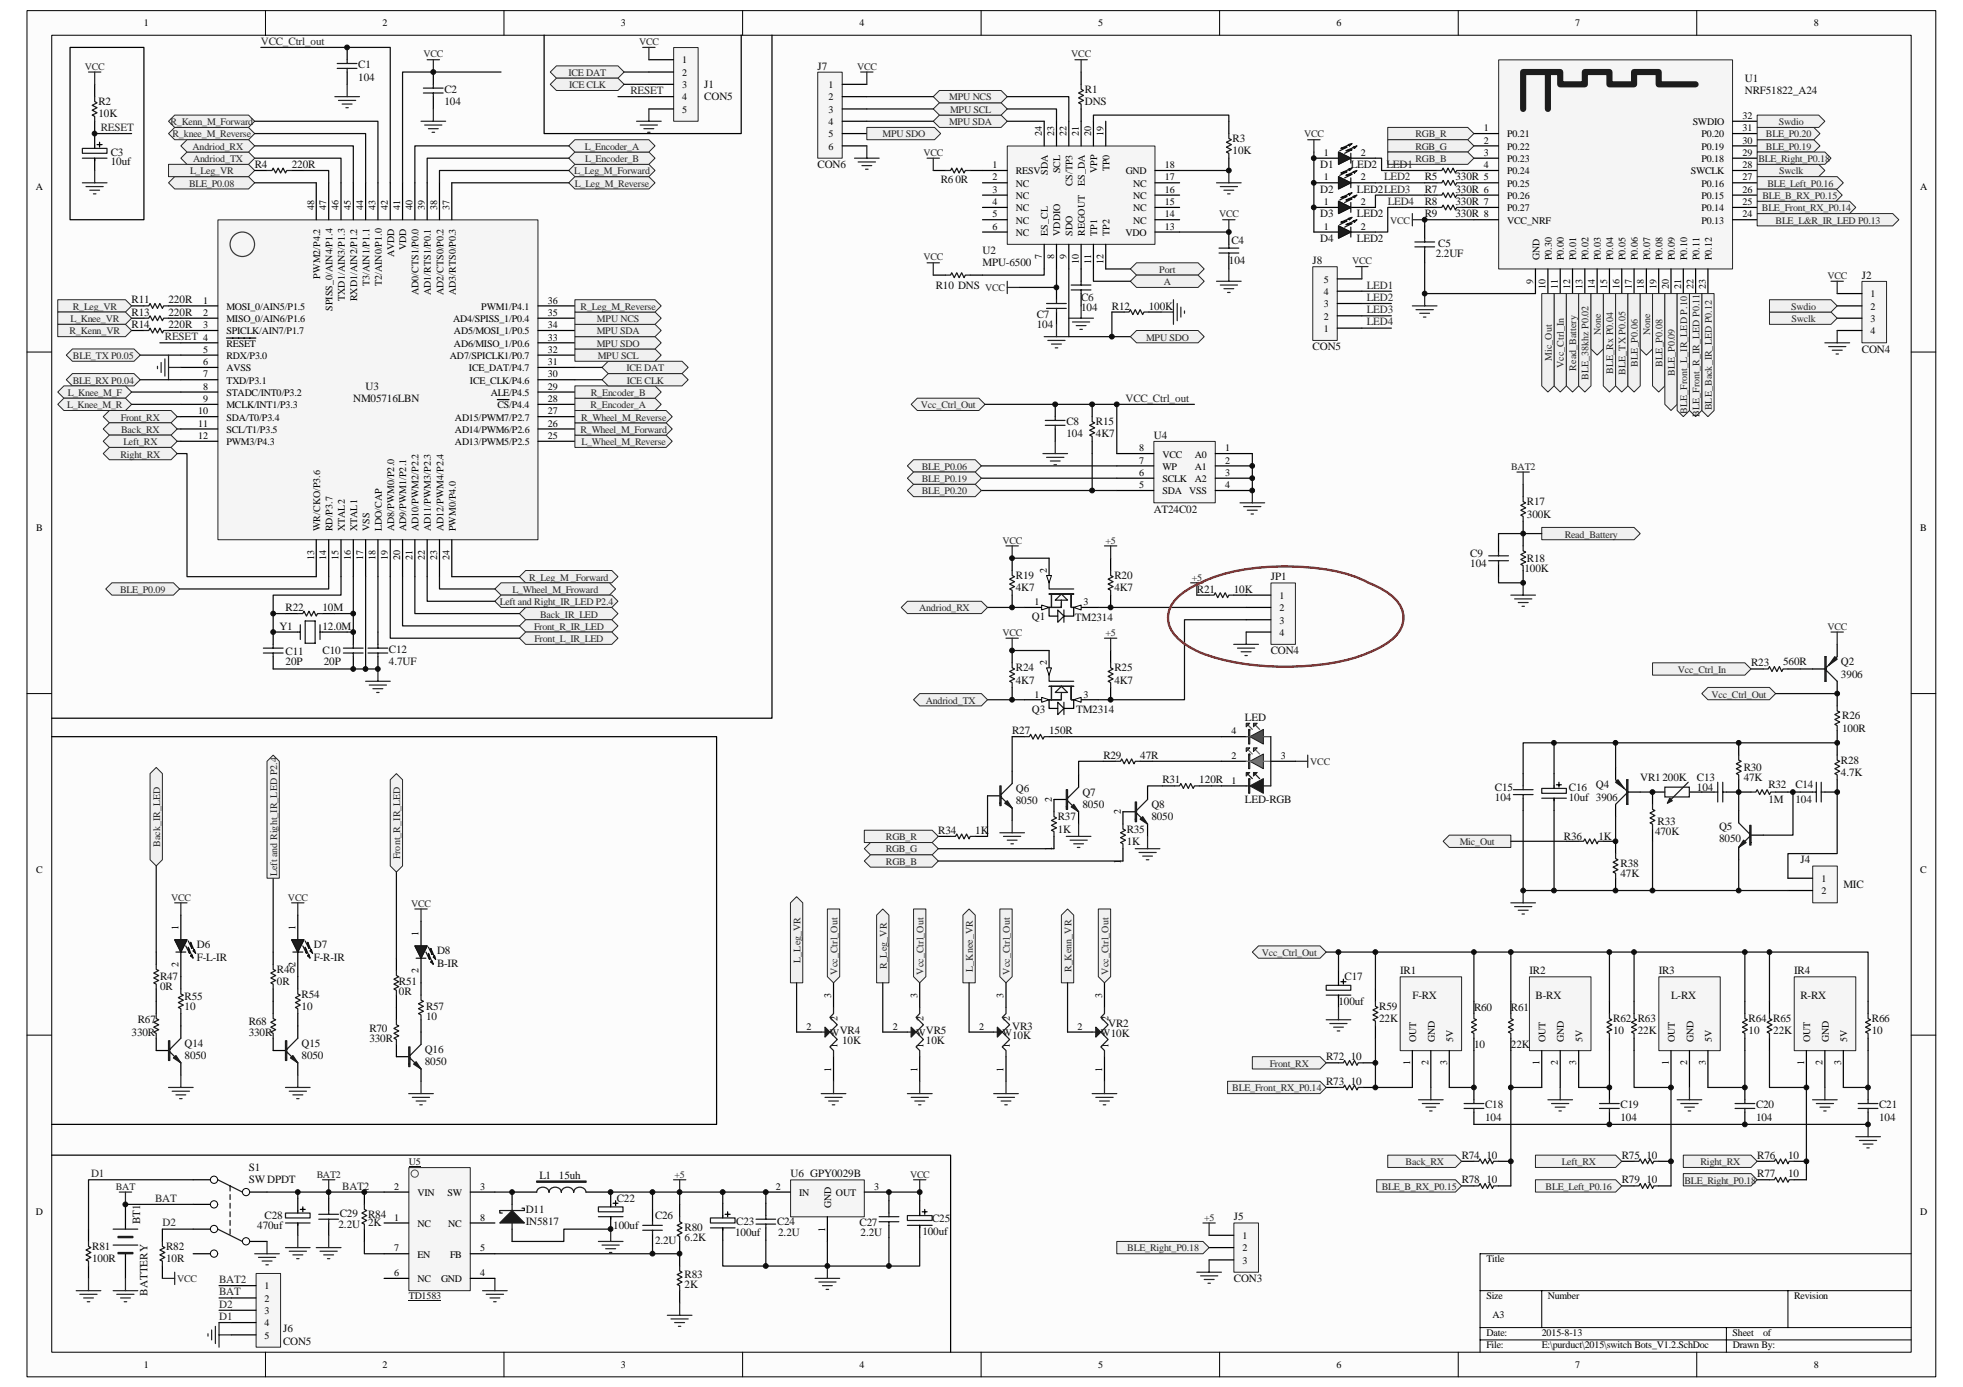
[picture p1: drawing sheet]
<svg xmlns="http://www.w3.org/2000/svg" width="297mm" height="210mm" viewBox="0 0 297 210" stroke-linecap="round" stroke-linejoin="round" font-family="sans-serif">
<defs><g id="words">
<g font-size="1.7" fill="#262626">
<text x="39.5" y="6.8">VCC_Ctrl_out</text>
<text x="95.4" y="14.2">RESET</text>
<text x="15.3" y="19.8">RESET</text>
<text x="209.4" y="27.3">LED2</text>
<text x="209.8" y="25.4">LED1</text>
<text x="210" y="31">LED4</text>
<text x="206.8" y="45.5">LED2</text>
<text x="206.8" y="47.4">LED3</text>
<text x="206.8" y="43.7">LED1</text>
<text x="25" y="51.5">RESET 4</text>
<text x="206.8" y="49.3">LED4</text>
<text x="170.3" y="60.8">VCC_Ctrl_out</text>
<text x="13.8" y="178.2">D1</text>
<text x="23.5" y="181.9">BAT</text>
<text x="24.6" y="185.6">D2</text>
<text x="51.8" y="180">BAT2</text>
<text x="33.1" y="196">BAT</text>
<text x="33.1" y="197.9">D2</text>
<text x="33.1" y="194.2">BAT2</text>
<text x="33.1" y="199.8">D1</text>
</g>
<g font-size="1.7" fill="#0e0e0e">
<text x="54.2" y="10.3">C1</text>
<text x="123.7" y="10.5">J7</text>
<text x="14.9" y="15.9">R2</text>
<text x="14.9" y="17.8">10K</text>
<text x="54.2" y="12.2">104</text>
<text x="67.3" y="14.1">C2</text>
<text x="67.3" y="15.9">104</text>
<text x="106.6" y="13.3">J1</text>
<text x="106.6" y="15.2">CON5</text>
<text x="164.2" y="14.1">R1</text>
<text x="164.2" y="15.9">DNS</text>
<text x="264.1" y="12.4">U1</text>
<text x="264.1" y="14.2">NRF51822_A24</text>
<text x="16.8" y="23.6">C3</text>
<text x="186.5" y="21.5">R3</text>
<text x="186.5" y="23.4">10K</text>
<text x="16.8" y="25">10uf</text>
<text x="38.6" y="25.4">R4</text>
<text x="44.2" y="25.4">220R</text>
<text x="123.7" y="25.4">CON6</text>
<text x="142.4" y="27.6">R6 0R</text>
<text x="199.7" y="25.4">D1</text>
<text x="199.7" y="29.1">D2</text>
<text x="204.4" y="25.4">LED2</text>
<text x="205.3" y="29.1">LED2LED3</text>
<text x="215.6" y="27.3">R5</text>
<text x="215.6" y="29.1">R7</text>
<text x="220.3" y="27.3">330R 5</text>
<text x="220.3" y="29.1">330R 6</text>
<text x="199.7" y="32.9">D3</text>
<text x="205.3" y="32.9">LED2</text>
<text x="215.6" y="31">R8</text>
<text x="215.6" y="32.9">R9</text>
<text x="220.3" y="31">330R 7</text>
<text x="220.3" y="32.9">330R 8</text>
<text x="148.7" y="38.5">U2</text>
<text x="148.7" y="40.3">MPU-6500</text>
<text x="186" y="39.9">104</text>
<text x="186.3" y="37">C4</text>
<text x="198.6" y="39.9">J8</text>
<text x="199.7" y="36.6">D4</text>
<text x="205.3" y="36.6">LED2</text>
<text x="217.3" y="38.8">2.2UF</text>
<text x="217.6" y="37.3">C5</text>
<text x="19.9" y="45.9">R11</text>
<text x="19.9" y="47.8">R13</text>
<text x="25.5" y="45.9">220R</text>
<text x="25.5" y="47.8">220R</text>
<text x="141.6" y="43.7">R10 DNS</text>
<text x="163.6" y="45.5">C6</text>
<text x="163.6" y="47">104</text>
<text x="168.3" y="46.8">R12</text>
<text x="173.9" y="46.8">100K</text>
<text x="281.7" y="42.2">J2</text>
<text x="19.9" y="49.6">R14</text>
<text x="25.5" y="49.6">220R</text>
<text x="156.9" y="48.1">C7</text>
<text x="156.9" y="49.6">104</text>
<text x="198.6" y="53">CON5</text>
<text x="281.7" y="53.4">CON4</text>
<text x="55.3" y="58.9">U3</text>
<text x="53.5" y="60.8">NM05716LBN</text>
<text x="161.4" y="64.3">C8</text>
<text x="165.8" y="64.3">R15</text>
<text x="161.4" y="66.2">104</text>
<text x="165.8" y="66.2">4K7</text>
<text x="174.6" y="66.4">U4</text>
<text x="174.6" y="77.6">AT24C02</text>
<text x="231.1" y="76.5">R17</text>
<text x="231.1" y="78.3">300K</text>
<text x="153.7" y="87.6">R19</text>
<text x="153.7" y="89.5">4K7</text>
<text x="168.6" y="87.6">R20</text>
<text x="168.6" y="89.5">4K7</text>
<text x="181.1" y="89.7">R21</text>
<text x="186.7" y="89.7">10K</text>
<text x="192.3" y="87.8">JP1</text>
<text x="222.5" y="84.3">C9</text>
<text x="222.5" y="85.8">104</text>
<text x="230.7" y="86.5">100K</text>
<text x="231.1" y="85">R18</text>
<text x="42.3" y="95.3">Y1</text>
<text x="43.2" y="92.5">R22</text>
<text x="48.8" y="92.5">10M</text>
<text x="48.8" y="95.3">12.0M</text>
<text x="156.1" y="93.8">Q1</text>
<text x="162.7" y="94">TM2314</text>
<text x="43.2" y="99.2">C11</text>
<text x="43.2" y="100.7">20P</text>
<text x="48.8" y="99">C10</text>
<text x="49" y="100.7">20P</text>
<text x="58.9" y="98.8">C12</text>
<text x="58.9" y="100.7">4.7UF</text>
<text x="153.7" y="101.6">R24</text>
<text x="168.6" y="101.6">R25</text>
<text x="192.3" y="99">CON4</text>
<text x="265" y="100.9">R23</text>
<text x="269.8" y="100.7">560R</text>
<text x="278.6" y="100.7">Q2</text>
<text x="153.7" y="103.5">4K7</text>
<text x="156.1" y="107.9">Q3</text>
<text x="162.8" y="107.9">TM2314</text>
<text x="168.6" y="103.5">4K7</text>
<text x="278.6" y="102.5">3906</text>
<text x="153.2" y="111.1">R27</text>
<text x="158.7" y="111.1">150R</text>
<text x="188.4" y="109.1">LED</text>
<text x="278.8" y="108.9">R26</text>
<text x="278.8" y="110.7">100R</text>
<text x="153.7" y="119.9">Q6</text>
<text x="167" y="114.8">R29</text>
<text x="172.5" y="114.8">47R</text>
<text x="175.9" y="118.6">R31</text>
<text x="181.5" y="118.6">120R</text>
<text x="226.2" y="119.7">C15</text>
<text x="237.4" y="119.7">C16</text>
<text x="241.5" y="119.3">Q4</text>
<text x="248.2" y="118.2">VR1200K</text>
<text x="256.8" y="118.2">C13</text>
<text x="256.8" y="119.7">104</text>
<text x="263.9" y="116.7">R30</text>
<text x="263.9" y="118.2">47K</text>
<text x="267.6" y="119.3">R32</text>
<text x="271.7" y="119.3">C14</text>
<text x="278.6" y="115.6">R28</text>
<text x="278.6" y="117.4">4.7K</text>
<text x="153.7" y="121.7">8050</text>
<text x="160.1" y="124.1">R37</text>
<text x="163.8" y="120.4">Q7</text>
<text x="163.8" y="122.3">8050</text>
<text x="174.2" y="122.3">Q8</text>
<text x="174.2" y="124.1">8050</text>
<text x="188.4" y="121.5">LED-RGB</text>
<text x="226.2" y="121.2">104</text>
<text x="237.4" y="121.2">10uf 3906</text>
<text x="250.8" y="124.9">R33</text>
<text x="260.1" y="125.6">Q5</text>
<text x="267.6" y="121.5">1M</text>
<text x="271.7" y="121.5">104</text>
<text x="142" y="126.2">R34</text>
<text x="147.6" y="126.2">1K</text>
<text x="160.1" y="126">1K</text>
<text x="170.5" y="126">R35</text>
<text x="170.5" y="127.9">1K</text>
<text x="236.6" y="127.1">R36</text>
<text x="241.9" y="127.1">1K</text>
<text x="245.2" y="131.2">R38</text>
<text x="250.4" y="126.4">470K</text>
<text x="260.1" y="127.5">8050</text>
<text x="272.4" y="130.7">J4</text>
<text x="245.2" y="132.7">47K</text>
<text x="279" y="134.4">MIC</text>
<text x="29.8" y="143.5">D6</text>
<text x="47.5" y="143.5">D7</text>
<text x="24.2" y="148.4">R47</text>
<text x="24.2" y="149.8">0R</text>
<text x="29.8" y="145.4">F-L-IR</text>
<text x="41.9" y="147.2">R46</text>
<text x="41.9" y="149.1">0R</text>
<text x="47.5" y="145.4">F-R-IR</text>
<text x="60.4" y="149.1">R51</text>
<text x="66.1" y="144.4">D8</text>
<text x="66.1" y="146.3">B-IR</text>
<text x="203.5" y="148.4">C17</text>
<text x="211.9" y="147.4">IR1</text>
<text x="231.4" y="147.4">IR2</text>
<text x="251" y="147.4">IR3</text>
<text x="271.5" y="147.4">IR4</text>
<text x="20.8" y="154.9">R67</text>
<text x="27.9" y="151.3">R55</text>
<text x="27.9" y="152.8">10</text>
<text x="37.6" y="155.1">R68</text>
<text x="45.6" y="151">R54</text>
<text x="45.6" y="152.8">10</text>
<text x="60.4" y="150.6">0R</text>
<text x="64.5" y="152.8">R57</text>
<text x="64.5" y="154.3">10</text>
<text x="153.2" y="155.8">VR3</text>
<text x="167.7" y="155.4">VR2</text>
<text x="202.5" y="152.1">100uf</text>
<text x="208.7" y="152.8">R59</text>
<text x="208.7" y="154.7">22K</text>
<text x="213.7" y="151.2">F-RX</text>
<text x="223.1" y="153">R60</text>
<text x="228.6" y="153">R61</text>
<text x="232.4" y="151.2">B-RX</text>
<text x="244.1" y="154.7">R62 R63</text>
<text x="252.9" y="151.2">L-RX</text>
<text x="264.6" y="154.7">R64 R65</text>
<text x="272.4" y="151.2">R-RX</text>
<text x="283.2" y="154.7">R66</text>
<text x="19.9" y="156.7">330R</text>
<text x="27.9" y="158.4">Q14</text>
<text x="27.9" y="160.3">8050</text>
<text x="37.6" y="156.7">330R</text>
<text x="45.6" y="158.4">Q15</text>
<text x="45.6" y="160.3">8050</text>
<text x="55.9" y="156.2">R70</text>
<text x="55.9" y="157.7">330R</text>
<text x="64.3" y="159.3">Q16</text>
<text x="64.3" y="161.2">8050</text>
<text x="127.4" y="158.1">10K</text>
<text x="140.1" y="158.1">10K</text>
<text x="153.2" y="157.3">10K</text>
<text x="200.7" y="160.5">R72 10</text>
<text x="223.1" y="158.6">10</text>
<text x="228.6" y="158.6">22K</text>
<text x="244.1" y="156.5">10</text>
<text x="247.8" y="156.5">22K</text>
<text x="264.6" y="156.5">10</text>
<text x="268.3" y="156.5">22K</text>
<text x="283.2" y="156.5">10</text>
<text x="200.7" y="164.2">R73 10</text>
<text x="224.7" y="167.7">C18</text>
<text x="245.2" y="167.7">C19</text>
<text x="265.7" y="167.7">C20</text>
<text x="284.3" y="167.7">C21</text>
<text x="224.7" y="169.6">104</text>
<text x="245.2" y="169.6">104</text>
<text x="265.7" y="169.6">104</text>
<text x="284.3" y="169.6">104</text>
<text x="37.6" y="177.2">S1</text>
<text x="37.6" y="179.1">SW DPDT</text>
<text x="81.6" y="178.4">L1 15uh</text>
<text x="119.6" y="178.2">U6 GPY0029B</text>
<text x="221.2" y="175.4">R74 10</text>
<text x="221.2" y="179.1">R78 10</text>
<text x="245.4" y="175.4">R75 10</text>
<text x="245.4" y="179.1">R79 10</text>
<text x="265.9" y="175.4">R76</text>
<text x="265.9" y="178.2">R77</text>
<text x="270.6" y="175.4">10</text>
<text x="270.6" y="178.2">10</text>
<text x="21.2" y="185.3" transform="rotate(-90 21.2 185.3)">BT1</text>
<text x="38.9" y="186">470uf</text>
<text x="40" y="184.5">C28</text>
<text x="51.2" y="185.8">2.2U</text>
<text x="51.4" y="184.1">C29</text>
<text x="55.7" y="184.3">R84</text>
<text x="55.7" y="185.6">2K</text>
<text x="79.6" y="183.6">D11</text>
<text x="79.6" y="185.4">IN5817</text>
<text x="92.8" y="186">100uf</text>
<text x="93.3" y="181.9">C22</text>
<text x="99.1" y="184.5">C26</text>
<text x="111.4" y="185.4">C23</text>
<text x="117.6" y="185.4">C24</text>
<text x="130.1" y="185.6">C27</text>
<text x="141.1" y="184.9">C25</text>
<text x="186.7" y="184.7">J5</text>
<text x="14" y="189.1">R81</text>
<text x="14" y="191">100R</text>
<text x="25.1" y="189.1">R82</text>
<text x="25.1" y="191">10R</text>
<text x="99.1" y="188.2">2.2U</text>
<text x="103.6" y="186.4">R80</text>
<text x="103.6" y="187.9">6.2K</text>
<text x="111.2" y="187.1">100uf</text>
<text x="117.7" y="187.1">2.2U</text>
<text x="130.2" y="187.1">2.2U</text>
<text x="139.6" y="186.9">100uf</text>
<text x="22.3" y="196.1" transform="rotate(-90 22.3 196.1)">BATTERY</text>
<text x="103.6" y="193.4">R83</text>
<text x="103.6" y="194.9">2K</text>
<text x="186.7" y="194">CON3</text>
<text x="42.8" y="201.6">J6</text>
<text x="42.8" y="203.5">CON5</text>
</g>
<g font-size="1.5">
<text x="21.8" y="3.9">1</text>
<text x="57.9" y="3.9">2</text>
<text x="94" y="3.9">3</text>
<text x="130.1" y="3.9">4</text>
<text x="166.2" y="3.9">5</text>
<text x="202.2" y="3.9">6</text>
<text x="238.4" y="3.9">7</text>
<text x="274.4" y="3.9">8</text>
<text x="103.2" y="9.6">1</text>
<text x="103.2" y="11.5">2</text>
<text x="103.2" y="13.3">3</text>
<text x="103.2" y="15.2">4</text>
<text x="103.2" y="17.1">5</text>
<text x="125.4" y="13.3">1</text>
<text x="125.4" y="15.2">2</text>
<text x="125.4" y="17.1">3</text>
<text x="263.7" y="18">32</text>
<text x="125.4" y="18.9">4</text>
<text x="125.4" y="20.8">5</text>
<text x="125.4" y="22.6">6</text>
<text x="157.6" y="20.6" transform="rotate(-90 157.6 20.6)">24</text>
<text x="159.5" y="20.6" transform="rotate(-90 159.5 20.6)">23</text>
<text x="161.4" y="20.6" transform="rotate(-90 161.4 20.6)">22</text>
<text x="163.2" y="20.6" transform="rotate(-90 163.2 20.6)">21</text>
<text x="165.1" y="20.6" transform="rotate(-90 165.1 20.6)">20</text>
<text x="167" y="20.6" transform="rotate(-90 167 20.6)">19</text>
<text x="200.3" y="23.6">1</text>
<text x="205.9" y="23.6">2</text>
<text x="224.5" y="19.9">1</text>
<text x="224.5" y="21.7">2</text>
<text x="224.5" y="23.6">3</text>
<text x="228.1" y="20.8">P0.21</text>
<text x="228.1" y="22.6">P0.22</text>
<text x="256.1" y="18.9">SWDIO</text>
<text x="257.5" y="22.6">P0.19</text>
<text x="257.5" y="20.8">P0.20</text>
<text x="263.7" y="23.6">29</text>
<text x="263.7" y="21.7">30</text>
<text x="263.7" y="19.9">31</text>
<text x="5.4" y="28.7">A</text>
<text x="150.2" y="25.4">1</text>
<text x="150.2" y="27.3">2</text>
<text x="150.2" y="29.2">3</text>
<text x="153.7" y="26.4">RESV</text>
<text x="153.7" y="28.2">NC</text>
<text x="158.6" y="26.5" transform="rotate(-90 158.6 26.5)">SDA</text>
<text x="160.4" y="26.2" transform="rotate(-90 160.4 26.2)">SCL</text>
<text x="162.3" y="28.2" transform="rotate(-90 162.3 28.2)">CS/TP3</text>
<text x="164.2" y="28.2" transform="rotate(-90 164.2 28.2)">ES_DA</text>
<text x="166" y="26.2" transform="rotate(-90 166 26.2)">VPP</text>
<text x="167.9" y="25.9" transform="rotate(-90 167.9 25.9)">TP0</text>
<text x="170.3" y="26.4">GND</text>
<text x="171.4" y="28.2">NC</text>
<text x="176.3" y="25.4">18</text>
<text x="176.3" y="29.2">16</text>
<text x="176.3" y="27.3">17</text>
<text x="200.3" y="27.3">1</text>
<text x="205.9" y="27.3">2</text>
<text x="224.5" y="25.4">4</text>
<text x="228.1" y="24.5">P0.23</text>
<text x="228.1" y="26.4">P0.24</text>
<text x="228.1" y="28.2">P0.25</text>
<text x="255.9" y="26.4">SWCLK</text>
<text x="257.5" y="28.2">P0.16</text>
<text x="257.5" y="24.5">P0.18</text>
<text x="263.7" y="25.4">28</text>
<text x="263.7" y="29.2">26</text>
<text x="263.7" y="27.3">27</text>
<text x="290.6" y="28.7">A</text>
<text x="47.5" y="31.8" transform="rotate(-90 47.5 31.8)">48</text>
<text x="49.4" y="31.8" transform="rotate(-90 49.4 31.8)">47</text>
<text x="51.2" y="31.8" transform="rotate(-90 51.2 31.8)">46</text>
<text x="53.1" y="31.8" transform="rotate(-90 53.1 31.8)">45</text>
<text x="55" y="31.8" transform="rotate(-90 55 31.8)">44</text>
<text x="56.8" y="31.8" transform="rotate(-90 56.8 31.8)">43</text>
<text x="58.7" y="31.8" transform="rotate(-90 58.7 31.8)">42</text>
<text x="60.6" y="31.8" transform="rotate(-90 60.6 31.8)">41</text>
<text x="62.4" y="31.8" transform="rotate(-90 62.4 31.8)">40</text>
<text x="64.3" y="31.8" transform="rotate(-90 64.3 31.8)">39</text>
<text x="66.2" y="31.8" transform="rotate(-90 66.2 31.8)">38</text>
<text x="68" y="31.8" transform="rotate(-90 68 31.8)">37</text>
<text x="150.2" y="31">4</text>
<text x="150.2" y="32.9">5</text>
<text x="150.2" y="34.8">6</text>
<text x="153.7" y="30.1">NC</text>
<text x="153.7" y="32">NC</text>
<text x="153.7" y="33.8">NC</text>
<text x="153.7" y="35.7">NC</text>
<text x="158.6" y="35.7" transform="rotate(-90 158.6 35.7)">ES_CL</text>
<text x="160.4" y="35.7" transform="rotate(-90 160.4 35.7)">VDDIO</text>
<text x="162.3" y="35.7" transform="rotate(-90 162.3 35.7)">SDO</text>
<text x="164.2" y="35.7" transform="rotate(-90 164.2 35.7)">REGOUT</text>
<text x="166" y="35.7" transform="rotate(-90 166 35.7)">TP1</text>
<text x="167.9" y="35.7" transform="rotate(-90 167.9 35.7)">TP2</text>
<text x="170.3" y="35.7">VDO</text>
<text x="171.4" y="33.8">NC</text>
<text x="171.4" y="32">NC</text>
<text x="171.4" y="30.1">NC</text>
<text x="176.3" y="34.8">13</text>
<text x="176.3" y="32.9">14</text>
<text x="176.3" y="31">15</text>
<text x="200.3" y="31">1</text>
<text x="200.3" y="34.8">1</text>
<text x="205.9" y="31">2</text>
<text x="205.9" y="34.8">2</text>
<text x="228.1" y="30.1">P0.26</text>
<text x="228.1" y="32">P0.27</text>
<text x="228.1" y="33.8">VCC_NRF</text>
<text x="257.5" y="33.8">P0.13</text>
<text x="257.5" y="32">P0.14</text>
<text x="257.5" y="30.1">P0.15</text>
<text x="263.7" y="32.9">24</text>
<text x="263.7" y="31">25</text>
<text x="59.6" y="39" transform="rotate(-90 59.6 39)">AVDD</text>
<text x="61.5" y="37.9" transform="rotate(-90 61.5 37.9)">VDD</text>
<text x="157.6" y="39.2" transform="rotate(-90 157.6 39.2)">7</text>
<text x="159.5" y="39.2" transform="rotate(-90 159.5 39.2)">8</text>
<text x="161.4" y="39.2" transform="rotate(-90 161.4 39.2)">9</text>
<text x="163.2" y="40" transform="rotate(-90 163.2 40)">10</text>
<text x="165.1" y="40" transform="rotate(-90 165.1 40)">11</text>
<text x="167" y="40" transform="rotate(-90 167 40)">12</text>
<text x="232.9" y="39.4" transform="rotate(-90 232.9 39.4)">GND</text>
<text x="234.8" y="39.4" transform="rotate(-90 234.8 39.4)">P0.30</text>
<text x="236.7" y="39.4" transform="rotate(-90 236.7 39.4)">P0.00</text>
<text x="238.5" y="39.4" transform="rotate(-90 238.5 39.4)">P0.01</text>
<text x="240.4" y="39.4" transform="rotate(-90 240.4 39.4)">P0.02</text>
<text x="242.2" y="39.4" transform="rotate(-90 242.2 39.4)">P0.03</text>
<text x="244.1" y="39.4" transform="rotate(-90 244.1 39.4)">P0.04</text>
<text x="246" y="39.4" transform="rotate(-90 246 39.4)">P0.05</text>
<text x="247.8" y="39.4" transform="rotate(-90 247.8 39.4)">P0.06</text>
<text x="249.7" y="39.4" transform="rotate(-90 249.7 39.4)">P0.07</text>
<text x="251.6" y="39.4" transform="rotate(-90 251.6 39.4)">P0.08</text>
<text x="253.4" y="39.4" transform="rotate(-90 253.4 39.4)">P0.09</text>
<text x="255.3" y="39.4" transform="rotate(-90 255.3 39.4)">P0.10</text>
<text x="257.2" y="39.4" transform="rotate(-90 257.2 39.4)">P0.11</text>
<text x="259" y="39.4" transform="rotate(-90 259 39.4)">P0.12</text>
<text x="30.7" y="45.9">1</text>
<text x="30.7" y="47.8">2</text>
<text x="34.3" y="46.9">MOSI_0/AIN5/P1.5</text>
<text x="48.4" y="42.2" transform="rotate(-90 48.4 42.2)">PWM2/P4.2</text>
<text x="50.3" y="47.1" transform="rotate(-90 50.3 47.1)">SPISS_0/AIN4/P1.4</text>
<text x="52.2" y="45.6" transform="rotate(-90 52.2 45.6)">TXD1/AIN3/P1.3</text>
<text x="54" y="45.6" transform="rotate(-90 54 45.6)">RXD1/AIN2/P1.2</text>
<text x="55.9" y="43.3" transform="rotate(-90 55.9 43.3)">T3/AIN1/P1.1</text>
<text x="57.8" y="43.3" transform="rotate(-90 57.8 43.3)">T2/AIN0/P1.0</text>
<text x="63.3" y="44.7" transform="rotate(-90 63.3 44.7)">AD0/CTS1/P0.0</text>
<text x="65.2" y="44.7" transform="rotate(-90 65.2 44.7)">AD1/RTS1/P0.1</text>
<text x="67.1" y="44.7" transform="rotate(-90 67.1 44.7)">AD2/CTS0/P0.2</text>
<text x="69" y="44.7" transform="rotate(-90 69 44.7)">AD3/RTS0/P0.3</text>
<text x="72.8" y="46.9">PWM1/P4.1</text>
<text x="82.9" y="47.8">35</text>
<text x="82.9" y="45.9">36</text>
<text x="200.3" y="46.5">3</text>
<text x="200.3" y="44.6">4</text>
<text x="200.3" y="42.8">5</text>
<text x="232" y="43" transform="rotate(-90 232 43)">9</text>
<text x="233.9" y="43.7" transform="rotate(-90 233.9 43.7)">10</text>
<text x="235.7" y="43.7" transform="rotate(-90 235.7 43.7)">11</text>
<text x="237.6" y="43.7" transform="rotate(-90 237.6 43.7)">12</text>
<text x="239.5" y="43.7" transform="rotate(-90 239.5 43.7)">13</text>
<text x="241.3" y="43.7" transform="rotate(-90 241.3 43.7)">14</text>
<text x="243.2" y="43.7" transform="rotate(-90 243.2 43.7)">15</text>
<text x="245" y="43.7" transform="rotate(-90 245 43.7)">16</text>
<text x="246.9" y="43.7" transform="rotate(-90 246.9 43.7)">17</text>
<text x="248.8" y="43.7" transform="rotate(-90 248.8 43.7)">18</text>
<text x="250.7" y="43.7" transform="rotate(-90 250.7 43.7)">19</text>
<text x="252.5" y="43.7" transform="rotate(-90 252.5 43.7)">20</text>
<text x="254.4" y="43.7" transform="rotate(-90 254.4 43.7)">21</text>
<text x="256.2" y="43.7" transform="rotate(-90 256.2 43.7)">22</text>
<text x="258.1" y="43.7" transform="rotate(-90 258.1 43.7)">23</text>
<text x="283.1" y="45">1</text>
<text x="283.1" y="46.9">2</text>
<text x="30.7" y="49.7">3</text>
<text x="30.7" y="53.4">5</text>
<text x="34.3" y="48.7">MISO_0/AIN6/P1.6</text>
<text x="34.3" y="50.6">SPICLK/AIN7/P1.7</text>
<text x="34.3" y="52.5">RESET</text>
<text x="68.6" y="48.7">AD4/SPISS_1/P0.4</text>
<text x="68.7" y="52.5">AD6/MISO_1/P0.6</text>
<text x="68.7" y="50.6">AD5/MOSI_1/P0.5</text>
<text x="82.9" y="51.5">33</text>
<text x="82.9" y="49.7">34</text>
<text x="82.9" y="53.4">32</text>
<text x="200.3" y="50.2">1</text>
<text x="200.3" y="48.4">2</text>
<text x="283.1" y="48.7">3</text>
<text x="283.1" y="50.6">4</text>
<text x="30.7" y="55.3">6</text>
<text x="30.7" y="57.1">7</text>
<text x="30.7" y="59">8</text>
<text x="34.3" y="54.3">RDX/P3.0</text>
<text x="34.3" y="56.2">AVSS</text>
<text x="34.3" y="58.1">TXD/P3.1</text>
<text x="34.3" y="59.9">STADC/INT0/P3.2</text>
<text x="68.1" y="54.3">AD7/SPICLK1/P0.7</text>
<text x="71" y="56.2">ICE_DAT/P4.7</text>
<text x="71.1" y="58.1">ICE_CLK/P4.6</text>
<text x="74.2" y="59.9">ALE/P4.5</text>
<text x="82.9" y="57.1">30</text>
<text x="82.9" y="59">29</text>
<text x="82.9" y="55.3">31</text>
<text x="30" y="62.7">10</text>
<text x="30" y="64.6">11</text>
<text x="30.7" y="60.9">9</text>
<text x="34.3" y="61.8">MCLK/INT1/P3.3</text>
<text x="34.3" y="63.6">SDA/T0/P3.4</text>
<text x="34.3" y="65.5">SCL/T1/P3.5</text>
<text x="68.8" y="65.5">AD14/PWM6/P2.6</text>
<text x="68.8" y="63.6">AD15/PWM7/P2.7</text>
<text x="75.3" y="61.8">CS/P4.4</text>
<text x="82.9" y="64.6">26</text>
<text x="82.9" y="62.7">27</text>
<text x="82.9" y="60.9">28</text>
<text x="30" y="66.4">12</text>
<text x="34.3" y="67.4">PWM3/P4.3</text>
<text x="68.8" y="67.4">AD13/PWM5/P2.5</text>
<text x="82.9" y="66.4">25</text>
<text x="172.4" y="70.2">7</text>
<text x="172.4" y="68.3">8</text>
<text x="175.9" y="71.1">WP</text>
<text x="175.9" y="69.2">VCC</text>
<text x="180.8" y="69.2">A0</text>
<text x="180.8" y="71.1">A1</text>
<text x="185.4" y="68.3">1</text>
<text x="185.4" y="70.2">2</text>
<text x="172.4" y="73.9">5</text>
<text x="172.4" y="72">6</text>
<text x="175.9" y="74.8">SDA</text>
<text x="175.9" y="73">SCLK</text>
<text x="179.9" y="74.8">VSS</text>
<text x="180.8" y="73">A2</text>
<text x="185.4" y="72">3</text>
<text x="185.4" y="73.9">4</text>
<text x="5.5" y="80.4">B</text>
<text x="48.4" y="80.4" transform="rotate(-90 48.4 80.4)">WR/CKO/P3.6</text>
<text x="50.3" y="80.4" transform="rotate(-90 50.3 80.4)">RD/P3.7</text>
<text x="52.2" y="80.4" transform="rotate(-90 52.2 80.4)">XTAL2</text>
<text x="54" y="80.4" transform="rotate(-90 54 80.4)">XTAL1</text>
<text x="55.9" y="80.4" transform="rotate(-90 55.9 80.4)">VSS</text>
<text x="57.8" y="80.4" transform="rotate(-90 57.8 80.4)">LDO/CAP</text>
<text x="59.6" y="80.4" transform="rotate(-90 59.6 80.4)">AD8/PWM0/P2.0</text>
<text x="61.5" y="80.4" transform="rotate(-90 61.5 80.4)">AD9/PWM1/P2.1</text>
<text x="63.3" y="80.4" transform="rotate(-90 63.3 80.4)">AD10/PWM2/P2.2</text>
<text x="65.2" y="80.4" transform="rotate(-90 65.2 80.4)">AD11/PWM3/P2.3</text>
<text x="67.1" y="80.4" transform="rotate(-90 67.1 80.4)">AD12/PWM4/P2.4</text>
<text x="69" y="80.4" transform="rotate(-90 69 80.4)">PWM0/P4.0</text>
<text x="290.6" y="80.4">B</text>
<text x="47.5" y="84.7" transform="rotate(-90 47.5 84.7)">13</text>
<text x="49.4" y="84.7" transform="rotate(-90 49.4 84.7)">14</text>
<text x="51.2" y="84.7" transform="rotate(-90 51.2 84.7)">15</text>
<text x="53.1" y="84.7" transform="rotate(-90 53.1 84.7)">16</text>
<text x="55" y="84.7" transform="rotate(-90 55 84.7)">17</text>
<text x="56.8" y="84.7" transform="rotate(-90 56.8 84.7)">18</text>
<text x="58.7" y="84.7" transform="rotate(-90 58.7 84.7)">19</text>
<text x="60.6" y="84.7" transform="rotate(-90 60.6 84.7)">20</text>
<text x="62.4" y="84.7" transform="rotate(-90 62.4 84.7)">21</text>
<text x="64.3" y="84.7" transform="rotate(-90 64.3 84.7)">22</text>
<text x="66.2" y="84.7" transform="rotate(-90 66.2 84.7)">23</text>
<text x="68" y="84.7" transform="rotate(-90 68 84.7)">24</text>
<text x="158.4" y="86.7" transform="rotate(-90 158.4 86.7)">2</text>
<text x="156.5" y="91.6">1</text>
<text x="164" y="91.6">3</text>
<text x="193.6" y="90.7">1</text>
<text x="193.6" y="92.5">2</text>
<text x="193.6" y="94.4">3</text>
<text x="158.4" y="100.7" transform="rotate(-90 158.4 100.7)">2</text>
<text x="193.6" y="96.2">4</text>
<text x="156.5" y="105.6">1</text>
<text x="164" y="105.6">3</text>
<text x="186.3" y="111.1">4</text>
<text x="186.3" y="114.9">2</text>
<text x="186.3" y="118.6">1</text>
<text x="193.8" y="114.9">3</text>
<text x="159.1" y="121.4" transform="rotate(-90 159.1 121.4)">2</text>
<text x="169.6" y="123.2" transform="rotate(-90 169.6 123.2)">2</text>
<text x="159.1" y="128.8" transform="rotate(-90 159.1 128.8)">1</text>
<text x="169.6" y="130.7" transform="rotate(-90 169.6 130.7)">1</text>
<text x="5.5" y="132.1">C</text>
<text x="275.6" y="133.5">1</text>
<text x="275.6" y="135.4">2</text>
<text x="290.6" y="132.1">C</text>
<text x="27" y="140.8" transform="rotate(-90 27 140.8)">1</text>
<text x="44.7" y="140.8" transform="rotate(-90 44.7 140.8)">1</text>
<text x="63.3" y="141.7" transform="rotate(-90 63.3 141.7)">1</text>
<text x="27" y="146.3" transform="rotate(-90 27 146.3)">2</text>
<text x="44.7" y="146.3" transform="rotate(-90 44.7 146.3)">2</text>
<text x="63.3" y="147.3" transform="rotate(-90 63.3 147.3)">2</text>
<text x="122" y="155.8">2</text>
<text x="125.8" y="151" transform="rotate(-90 125.8 151)">3</text>
<text x="126.7" y="154.6" transform="rotate(-90 126.7 154.6)">2</text>
<text x="135.1" y="155.8">2</text>
<text x="138.8" y="151" transform="rotate(-90 138.8 151)">3</text>
<text x="139.8" y="154.6" transform="rotate(-90 139.8 154.6)">2</text>
<text x="148.1" y="155.8">2</text>
<text x="151.9" y="151" transform="rotate(-90 151.9 151)">3</text>
<text x="152.8" y="154.6" transform="rotate(-90 152.8 154.6)">2</text>
<text x="163" y="155.8">2</text>
<text x="166.8" y="151" transform="rotate(-90 166.8 151)">3</text>
<text x="167.7" y="154.6" transform="rotate(-90 167.7 154.6)">2</text>
<text x="125.6" y="156.8">WVR4</text>
<text x="126.7" y="158.6" transform="rotate(-90 126.7 158.6)">1</text>
<text x="138.6" y="156.8">WVR5</text>
<text x="139.8" y="158.6" transform="rotate(-90 139.8 158.6)">1</text>
<text x="151.7" y="156.8">W</text>
<text x="152.8" y="158.6" transform="rotate(-90 152.8 158.6)">1</text>
<text x="166.6" y="156.8">W10K</text>
<text x="167.7" y="158.6" transform="rotate(-90 167.7 158.6)">1</text>
<text x="213.4" y="161.2" transform="rotate(-90 213.4 161.2)">1</text>
<text x="214.3" y="157.7" transform="rotate(-90 214.3 157.7)">OUT</text>
<text x="216.2" y="161.2" transform="rotate(-90 216.2 161.2)">2</text>
<text x="217.1" y="157.7" transform="rotate(-90 217.1 157.7)">GND</text>
<text x="219" y="161.2" transform="rotate(-90 219 161.2)">3</text>
<text x="219.9" y="157.7" transform="rotate(-90 219.9 157.7)">5V</text>
<text x="232.9" y="161.2" transform="rotate(-90 232.9 161.2)">1</text>
<text x="233.9" y="157.7" transform="rotate(-90 233.9 157.7)">OUT</text>
<text x="235.7" y="161.2" transform="rotate(-90 235.7 161.2)">2</text>
<text x="236.7" y="157.7" transform="rotate(-90 236.7 157.7)">GND</text>
<text x="238.5" y="161.2" transform="rotate(-90 238.5 161.2)">3</text>
<text x="239.5" y="157.7" transform="rotate(-90 239.5 157.7)">5V</text>
<text x="252.5" y="161.2" transform="rotate(-90 252.5 161.2)">1</text>
<text x="253.4" y="157.7" transform="rotate(-90 253.4 157.7)">OUT</text>
<text x="255.3" y="161.2" transform="rotate(-90 255.3 161.2)">2</text>
<text x="256.2" y="157.7" transform="rotate(-90 256.2 157.7)">GND</text>
<text x="258.1" y="161.2" transform="rotate(-90 258.1 161.2)">3</text>
<text x="259" y="157.7" transform="rotate(-90 259 157.7)">5V</text>
<text x="273" y="161.2" transform="rotate(-90 273 161.2)">1</text>
<text x="273.9" y="157.7" transform="rotate(-90 273.9 157.7)">OUT</text>
<text x="275.8" y="161.2" transform="rotate(-90 275.8 161.2)">2</text>
<text x="276.7" y="157.7" transform="rotate(-90 276.7 157.7)">GND</text>
<text x="278.6" y="161.2" transform="rotate(-90 278.6 161.2)">3</text>
<text x="279.5" y="157.7" transform="rotate(-90 279.5 157.7)">5V</text>
<text x="125.8" y="162.2" transform="rotate(-90 125.8 162.2)">1</text>
<text x="138.8" y="162.2" transform="rotate(-90 138.8 162.2)">1</text>
<text x="151.9" y="162.2" transform="rotate(-90 151.9 162.2)">1</text>
<text x="166.8" y="162.2" transform="rotate(-90 166.8 162.2)">1</text>
<text x="5.4" y="183.8">D</text>
<text x="59.6" y="184.7">1</text>
<text x="59.6" y="180.1">2</text>
<text x="63.2" y="185.7">NC</text>
<text x="63.2" y="181">VIN</text>
<text x="67.7" y="181">SW</text>
<text x="67.8" y="185.7">NC</text>
<text x="72.7" y="184.7">8</text>
<text x="72.7" y="180.1">3</text>
<text x="117.4" y="180.1">2</text>
<text x="120.9" y="181">IN</text>
<text x="125.8" y="182.8" transform="rotate(-90 125.8 182.8)">GND</text>
<text x="126.5" y="181">OUT</text>
<text x="132.3" y="180.1">3</text>
<text x="290.6" y="183.8">D</text>
<text x="59.6" y="189.4">7</text>
<text x="63.2" y="190.3">EN</text>
<text x="68.1" y="190.3">FB</text>
<text x="72.7" y="189.4">5</text>
<text x="124.9" y="186.4" transform="rotate(-90 124.9 186.4)">1</text>
<text x="188" y="187.5">1</text>
<text x="188" y="189.4">2</text>
<text x="188" y="191.2">3</text>
<text x="224.9" y="191">Title</text>
<text x="40" y="195.1">1</text>
<text x="40" y="197">2</text>
<text x="59.6" y="193.1">6</text>
<text x="63.2" y="194">NC</text>
<text x="66.7" y="194">GND</text>
<text x="72.7" y="193.1">4</text>
<text x="224.9" y="196.6">Size</text>
<text x="234.2" y="196.6">Number</text>
<text x="271.5" y="196.6">Revision</text>
<text x="40" y="198.9">3</text>
<text x="40" y="200.7">4</text>
<text x="40" y="202.6">5</text>
<text x="224.9" y="202.2">Date:</text>
<text x="225.8" y="199.4">A3</text>
<text x="233.3" y="202.2">2015-8-13</text>
<text x="262.2" y="202.2">Sheet</text>
<text x="266.8" y="202.2">of</text>
<text x="21.8" y="207">1</text>
<text x="57.9" y="207">2</text>
<text x="94" y="207">3</text>
<text x="130.1" y="207">4</text>
<text x="166.2" y="207">5</text>
<text x="202.2" y="207">6</text>
<text x="224.9" y="204.1">File:</text>
<text x="233.3" y="204.1">E:\purduct\2015\switch Bots_V1.2.SchDoc</text>
<text x="238.4" y="207">7</text>
<text x="262.2" y="204.1">Drawn By:</text>
<text x="274.4" y="207">8</text>
</g>
<g font-size="1.5" fill="#262626">
<text x="12.8" y="10.5">VCC</text>
<text x="64.1" y="8.7">VCC</text>
<text x="86" y="11.5">ICE DAT</text>
<text x="96.7" y="6.8">VCC</text>
<text x="129.7" y="10.5">VCC</text>
<text x="162.1" y="8.7">VCC</text>
<text x="86.1" y="13.3">ICE CLK</text>
<text x="143.6" y="15.2">MPU NCS</text>
<text x="143.8" y="17.1">MPU SCL</text>
<text x="25.8" y="18.9">R_Kenn_M_Forward</text>
<text x="26.1" y="20.8">R_knee_M_Reverse</text>
<text x="29.1" y="22.6">Andriod_RX</text>
<text x="88.5" y="22.6">L_Encoder_A</text>
<text x="133.5" y="20.8">MPU SDO</text>
<text x="139.7" y="23.6">VCC</text>
<text x="143.6" y="18.9">MPU SDA</text>
<text x="197.3" y="20.8">VCC</text>
<text x="214.2" y="22.6">RGB_G</text>
<text x="214.2" y="20.8">RGB_R</text>
<text x="267.2" y="22.6">BLE_P0.19</text>
<text x="267.2" y="20.8">BLE_P0.20</text>
<text x="269.2" y="18.9">Swdio</text>
<text x="28.6" y="28.2">BLE_P0.08</text>
<text x="28.8" y="26.4">L_Leg_VR</text>
<text x="29.2" y="24.5">Andriod_TX</text>
<text x="86.9" y="26.4">L_Leg_M_Forward</text>
<text x="87" y="28.2">L_Leg_M_Reverse</text>
<text x="88.5" y="24.5">L_Encoder_B</text>
<text x="214.2" y="24.5">RGB_B</text>
<text x="266.1" y="24.5">BLE_Right_P0.18</text>
<text x="267.4" y="28.2">BLE_Left_P0.16</text>
<text x="269.2" y="26.4">Swclk</text>
<text x="184.5" y="32.9">VCC</text>
<text x="210.4" y="33.8">VCC</text>
<text x="266.6" y="32">BLE_Front_RX_P0.14</text>
<text x="266.7" y="30.1">BLE_B_RX_P0.15</text>
<text x="268.7" y="33.8">BLE_L&amp;R_IR_LED P0.13</text>
<text x="139.7" y="39.4">VCC</text>
<text x="175.4" y="41.3">Port</text>
<text x="204.6" y="40">VCC</text>
<text x="11" y="46.9">R_Leg_VR</text>
<text x="87.9" y="46.9">R_Leg_M_Reverse</text>
<text x="149.1" y="44.1">VCC</text>
<text x="176.1" y="43.1">A</text>
<text x="271" y="46.9">Swdio</text>
<text x="276.5" y="42.2">VCC</text>
<text x="10.5" y="50.6">R_Kenn_VR</text>
<text x="10.6" y="48.7">L_Knee_VR</text>
<text x="90.3" y="52.5">MPU SDO</text>
<text x="90.3" y="50.6">MPU SDA</text>
<text x="90.3" y="48.7">MPU NCS</text>
<text x="173.4" y="51.5">MPU SDO</text>
<text x="242.2" y="50.7" transform="rotate(-90 242.2 50.7)">None</text>
<text x="249.7" y="50.7" transform="rotate(-90 249.7 50.7)">None</text>
<text x="271.1" y="48.7">Swclk</text>
<text x="10.2" y="59.9">L_Knee_M_F</text>
<text x="11" y="58.1">BLE_RX P0.04</text>
<text x="11" y="54.3">BLE_TX P0.05</text>
<text x="89.4" y="59.9">R_Encoder_B</text>
<text x="90.5" y="54.3">MPU SCL</text>
<text x="94.8" y="56.2">ICE DAT</text>
<text x="94.8" y="58.1">ICE CLK</text>
<text x="234.8" y="54.6" transform="rotate(-90 234.8 54.6)">Mic_Out</text>
<text x="236.7" y="55.7" transform="rotate(-90 236.7 55.7)">Vcc_Ctrl_In</text>
<text x="238.5" y="56.1" transform="rotate(-90 238.5 56.1)">Read_Battery</text>
<text x="240.4" y="57.5" transform="rotate(-90 240.4 57.5)">BLE_38khz P0.02</text>
<text x="244.1" y="56.6" transform="rotate(-90 244.1 56.6)">BLE_Rx P0.04</text>
<text x="246" y="56.7" transform="rotate(-90 246 56.7)">BLE_TX P0.05</text>
<text x="247.8" y="55.5" transform="rotate(-90 247.8 55.5)">BLE_P0.06</text>
<text x="251.6" y="55.5" transform="rotate(-90 251.6 55.5)">BLE_P0.08</text>
<text x="253.4" y="56.9" transform="rotate(-90 253.4 56.9)">BLE_P0.09</text>
<text x="10.2" y="61.8">L_Knee_M_R</text>
<text x="18.3" y="63.6">Front_RX</text>
<text x="18.3" y="65.5">Back_RX</text>
<text x="87.8" y="65.5">R_Wheel_M_Forward</text>
<text x="87.9" y="63.6">R_Wheel_M_Reverse</text>
<text x="89.4" y="61.8">R_Encoder_A</text>
<text x="139.3" y="61.8">Vcc_Ctrl_Out</text>
<text x="255.3" y="62.7" transform="rotate(-90 255.3 62.7)">BLE_Front_L_IR_LED P.10</text>
<text x="257.2" y="63.1" transform="rotate(-90 257.2 63.1)">BLE_Front_R_IR_LED P0.11</text>
<text x="259" y="62.1" transform="rotate(-90 259 62.1)">BLE_Back_IR_LED P0.12</text>
<text x="18.2" y="69.2">Right_RX</text>
<text x="18.7" y="67.4">Left_RX</text>
<text x="88" y="67.4">L_Wheel_M_Reverse</text>
<text x="139.5" y="71.1">BLE_P0.06</text>
<text x="228.7" y="71.1">BAT2</text>
<text x="139.5" y="73">BLE_P0.19</text>
<text x="139.5" y="74.8">BLE_P0.20</text>
<text x="151.7" y="82.3">VCC</text>
<text x="167.3" y="82.3">+5</text>
<text x="236.8" y="81.3">Read_Battery</text>
<text x="18.2" y="89.7">BLE_P0.09</text>
<text x="77.5" y="89.7">L_Wheel_M_Froward</text>
<text x="80.1" y="87.9">R_Leg_M _Forward</text>
<text x="180.3" y="87.9">+5</text>
<text x="75.6" y="91.6">Left and Right_IR_LED P2.4</text>
<text x="80.8" y="95.3">Front_R_IR_LED</text>
<text x="81.7" y="93.5">Back_IR_LED</text>
<text x="139.1" y="92.5">Andriod_RX</text>
<text x="276.5" y="95.3">VCC</text>
<text x="80.9" y="97.2">Front_L_IR_LED</text>
<text x="151.7" y="96.2">VCC</text>
<text x="167.3" y="96.2">+5</text>
<text x="253.9" y="101.8">Vcc_Ctrl_In</text>
<text x="140.1" y="106.5">Andriod_TX</text>
<text x="259" y="105.6">Vcc_Ctrl_Out</text>
<text x="198.3" y="115.8">VCC</text>
<text x="24.2" y="128.2" transform="rotate(-90 24.2 128.2)">Back_IR_LED</text>
<text x="60.6" y="130.1" transform="rotate(-90 60.6 130.1)">Front_R_IR_LED</text>
<text x="134" y="129">RGB_G</text>
<text x="134.1" y="127.1">RGB_R</text>
<text x="134.1" y="130.9">RGB_B</text>
<text x="220.9" y="127.9">Mic_Out</text>
<text x="25.9" y="136.3">VCC</text>
<text x="41.9" y="132.6" transform="rotate(-90 41.9 132.6)">Left and Right_IR_LED P2.4</text>
<text x="43.6" y="136.3">VCC</text>
<text x="62.2" y="137.2">VCC</text>
<text x="121.1" y="145.7" transform="rotate(-90 121.1 145.7)">L_Leg_VR</text>
<text x="126.7" y="147.5" transform="rotate(-90 126.7 147.5)">Vcc_Ctrl_Out</text>
<text x="134.2" y="146.7" transform="rotate(-90 134.2 146.7)">R_Leg_VR</text>
<text x="139.8" y="147.5" transform="rotate(-90 139.8 147.5)">Vcc_Ctrl_Out</text>
<text x="147.2" y="147.1" transform="rotate(-90 147.2 147.1)">L_Knee_VR</text>
<text x="152.8" y="147.5" transform="rotate(-90 152.8 147.5)">Vcc_Ctrl_Out</text>
<text x="162.1" y="147.1" transform="rotate(-90 162.1 147.1)">R_Kenn_VR</text>
<text x="167.7" y="147.5" transform="rotate(-90 167.7 147.5)">Vcc_Ctrl_Out</text>
<text x="191" y="144.7">Vcc_Ctrl_Out</text>
<text x="192.1" y="161.4">Front_RX</text>
<text x="186.5" y="165.2">BLE_Front_RX_P0.14</text>
<text x="47.9" y="178.2">BAT2</text>
<text x="102.1" y="178.2">+5</text>
<text x="137.7" y="178.2">VCC</text>
<text x="212.7" y="176.3">Back_RX</text>
<text x="236.3" y="176.3">Left_RX</text>
<text x="254.9" y="179.1">BLE_Right_P0.18</text>
<text x="257.3" y="176.3">Right_RX</text>
<text x="17.5" y="180.1">BAT</text>
<text x="182.2" y="184.7">+5</text>
<text x="209.1" y="180.1">BLE_B_RX_P0.15</text>
<text x="233.9" y="180.1">BLE_Left_P0.16</text>
<text x="170.6" y="189.4">BLE_Right_P0.18</text>
<text x="26.8" y="194">VCC</text>
</g>
<g font-size="1.5" fill="#0e0e0e">
<text x="61.8" y="176.3">U5</text>
<text x="61.8" y="196.6">TD1583</text>
</g>
</g></defs>
<path d="M4.1 1.6h288.8v206.8h-288.8z" fill="#fcfcfc"/>
<path d="M4.1 1.6h288.8v206.8h-288.8z" fill="none" stroke="#000" stroke-width=".15"/>
<path d="M7.8 5.4h281.4v199.2h-281.4z" fill="#fcfcfc"/>
<g fill="none" stroke="#000" stroke-width=".15">
<path d="M7.8 5.3h281.4v199.3h-281.4zM40.2 1.6v3.7M76.3 1.6v3.7M112.4 1.6v3.7M148.5 1.6v3.7M184.5 1.6v3.7M220.7 1.6v3.7M256.7 1.6v3.7M4.1 53.3h3.7M289.2 53.3h3.7M4.1 105h3.7M289.2 105h3.7"/>
<path d="M4.1 156.7h3.7M289.2 156.7h3.7M224 195.3h65.2M233.3 195.3v5.6M270.5 195.3v5.6M289.2 189.7h-65.2v14.9M40.2 204.6v3.8M76.3 204.6v3.8M112.4 204.6v3.8M148.5 204.6v3.8M184.5 204.6v3.8M220.7 204.6v3.8"/>
<path d="M224 200.9h65.2M224 202.8h65.2M256.7 204.6v3.8M261.2 200.9v3.7"/>
</g>
<path d="M33 33.3h48.4v48.4h-48.4z" fill="#f5f5f5"/>
<path d="M33 33.3h48.4v48.4h-48.4z" fill="none" stroke="#262626" stroke-width=".15"/>
<g fill="none" stroke="#000" stroke-width=".19">
<path d="M47.9 27.7v5.6M49.7 27.7v5.6M51.6 27.7v5.6M53.5 27.7v5.6M55.3 27.7v5.6M57.2 27.7v5.6M59.1 27.7v5.6M60.9 27.7v5.6M62.8 27.7v5.6M64.6 27.7v5.6M66.5 27.7v5.6M68.4 27.7v5.6"/>
<path d="M27.4 46.3h5.6M27.4 48.2h5.6M27.4 50h5.6M27.4 51.9h5.6M27.4 53.7h5.6M27.4 55.6h5.6M27.4 57.5h5.6M27.4 59.3h5.6M34.3 51.2h4.4M81.4 46.3h5.6M81.4 48.2h5.6M81.4 50h5.6"/>
<path d="M81.4 51.9h5.6M81.4 53.7h5.6M81.4 55.6h5.6M81.4 57.5h5.6M81.4 59.3h5.6M27.4 61.2h5.6M27.4 63.1h5.6M27.4 64.9h5.6M27.4 66.8h5.6M75.3 60.5h1.7M81.4 61.2h5.6M81.4 63.1h5.6"/>
<path d="M81.4 64.9h5.6M81.4 66.8h5.6M47.9 81.7v5.6M49.7 81.7v5.6M51.6 81.7v5.6M53.5 81.7v5.6M55.3 81.7v5.6M57.2 81.7v5.6M59.1 81.7v5.6M60.9 81.7v5.6M62.8 81.7v5.6M64.6 81.7v5.6"/>
<path d="M66.5 81.7v5.6M68.4 81.7v5.6"/>
</g>
<circle cx="36.7" cy="37" r="1.85" fill="none" stroke="#393939" stroke-width=".19"/>
<path d="M226.8 9.1h35.4v31.6h-35.4z" fill="#f5f5f5"/>
<path d="M226.8 9.1h35.4v31.6h-35.4z" fill="none" stroke="#262626" stroke-width=".15"/>
<g fill="none" stroke="#000" stroke-width=".19">
<path d="M262.2 18.4h3.7M223 20.2h3.8M223 22.1h3.8M223 23.9h3.8M223 25.8h3.8M223 27.7h3.8M223 29.5h3.8M223 31.4h3.8M223 33.3h3.8M262.2 20.2h3.7M262.2 22.1h3.7M262.2 23.9h3.7"/>
<path d="M262.2 25.8h3.7M262.2 27.7h3.7M262.2 29.5h3.7M262.2 31.4h3.7M262.2 33.3h3.7M232.3 40.7v3.7M234.2 40.7v3.7M236.1 40.7v3.7M238 40.7v3.7M239.8 40.7v3.7M241.7 40.7v3.7M243.5 40.7v3.7"/>
<path d="M245.4 40.7v3.7M247.3 40.7v3.7M249.1 40.7v3.7M251 40.7v3.7M252.9 40.7v3.7M254.7 40.7v3.7M256.6 40.7v3.7M258.4 40.7v3.7"/>
</g>
<path d="M234.2 10.9v5.6M256.6 12.8h-5.6v-1.9h-3.7v1.9h-3.8v-1.9h-3.7v1.9h-3.7v-1.9h-5.6v5.6" fill="none" stroke="#1c1c1c" stroke-width=".93"/>
<path d="M152.4 22.1h22.4v14.9h-22.4z" fill="#f5f5f5"/>
<path d="M152.4 22.1h22.4v14.9h-22.4z" fill="none" stroke="#262626" stroke-width=".15"/>
<g fill="none" stroke="#000" stroke-width=".19">
<path d="M158 18.4v3.7M159.9 18.4v3.7M161.7 18.4v3.7M163.6 18.4v3.7M165.5 18.4v3.7M167.3 18.4v3.7M148.7 25.8h3.7M148.7 27.7h3.7M148.7 29.5h3.7M148.7 31.4h3.7M148.7 33.3h3.7M148.7 35.1h3.7"/>
<path d="M158 37v3.7M159.9 37v3.7M161.7 37v3.7M163.6 37v3.7M165.5 37v3.7M167.3 37v3.7M174.8 25.8h3.7M174.8 27.7h3.7M174.8 29.5h3.7M174.8 31.4h3.7M174.8 33.3h3.7M174.8 35.1h3.7"/>
</g>
<path d="M174.6 66.8h9.3v9.3h-9.3z" fill="#f5f5f5"/>
<path d="M174.6 66.8h9.3v9.3h-9.3z" fill="none" stroke="#262626" stroke-width=".15"/>
<g fill="none" stroke="#000" stroke-width=".19">
<path d="M169 68.6h5.6M169 70.5h5.6M169 72.4h5.6M169 74.2h5.6M183.9 68.6h5.6M183.9 70.5h5.6M183.9 72.4h5.6M183.9 74.2h5.6M133.6 156.2h3.7M139.2 148.7v3.8M139.2 159.9v3.7M146.6 156.2h3.8"/>
<path d="M152.2 148.7v3.8M152.2 159.9v3.7M161.5 156.2h3.8M167.1 148.7v3.8M167.1 159.9v3.7"/>
</g>
<path d="M137.3 156.2h1.3M139.2 152.5v.9l-.6 .6 1.1 1.1-1.1 1.1 1.1 1.1-1.1 1.1 .6 .6v.9M150.4 156.2h1.3M152.2 152.5v.9l-.5 .6 1.1 1.1-1.1 1.1 1.1 1.1-1.1 1.1 .5 .6v.9M165.3 156.2h1.3M167.1 152.5v.9l-.5 .6 1.1 1.1-1.1 1.1 1.1 1.1-1.1 1.1 .5 .6v.9" fill="none" stroke="#1c1c1c" stroke-width=".19"/>
<g fill="#1c1c1c" stroke="#1c1c1c" stroke-width=".19">
<path d="M137.9 155.4l.7 .8-.7 .8z"/>
<path d="M150.9 155.4l.8 .8-.8 .8z"/>
<path d="M165.8 155.4l.8 .8-.8 .8z"/>
</g>
<path d="M211.9 147.8h9.3v11.2h-9.3z" fill="#f5f5f5"/>
<path d="M211.9 147.8h9.3v11.2h-9.3z" fill="none" stroke="#262626" stroke-width=".15"/>
<path d="M213.7 159v5.6M216.5 159v5.6M219.3 159v5.6" fill="none" stroke="#000" stroke-width=".19"/>
<path d="M231.5 147.8h9.2v11.2h-9.2z" fill="#f5f5f5"/>
<path d="M231.4 147.8h9.3v11.2h-9.3z" fill="none" stroke="#262626" stroke-width=".15"/>
<path d="M233.3 159v5.6M236.1 159v5.6M238.9 159v5.6" fill="none" stroke="#000" stroke-width=".19"/>
<path d="M251 147.8h9.3v11.2h-9.3z" fill="#f5f5f5"/>
<path d="M251 147.8h9.3v11.2h-9.3z" fill="none" stroke="#262626" stroke-width=".15"/>
<path d="M252.9 159v5.6M255.6 159v5.6M258.4 159v5.6" fill="none" stroke="#000" stroke-width=".19"/>
<path d="M271.5 147.8h9.3v11.2h-9.3z" fill="#f5f5f5"/>
<path d="M271.5 147.8h9.3v11.2h-9.3z" fill="none" stroke="#262626" stroke-width=".15"/>
<path d="M159.7 61.2v1.9M159.7 64.9v1.9M273.3 159v5.6M276.1 159v5.6M278.9 159v5.6" fill="none" stroke="#000" stroke-width=".19"/>
<path d="M158.2 64.4h3M158.2 63.6h3M159.7 63.1v.5M159.7 64.4v.5" fill="none" stroke="#1c1c1c" stroke-width=".19"/>
<path d="M137.3 70.5l.9-.9h9.4l.9 .9-.9 .9h-9.4z" fill-rule="evenodd" fill="#f0f0f0" stroke="#262626" stroke-width=".15"/>
<path d="M148.5 72.4h20.5M148.5 74.2h20.5" fill="none" stroke="#0e0e0e" stroke-width=".19"/>
<g fill="#f0f0f0" stroke="#262626" stroke-width=".15">
<path d="M137.3 72.4l.9-1h9.4l.9 1-.9 .9h-9.4z" fill-rule="evenodd"/>
<path d="M137.3 74.2l.9-.9h9.4l.9 .9-.9 1h-9.4z" fill-rule="evenodd"/>
</g>
<g fill="none" stroke="#0e0e0e" stroke-width=".19">
<path d="M148.5 70.5h20.5M165.3 68.6v5.6M169 61.2h11.7M189.5 68.6v5.6M208.1 157.1v7.5h5.6M223 159v5.6h-3.7M223 151.5v-7.4h59.7v7.4M223 144.1h-14.9v5.6M228.6 159v5.6h4.7M228.6 144.1v7.4M243.5 159v5.6h-4.6M243.5 144.1v7.4"/>
<path d="M247.3 159v5.6h5.6v14.9M247.3 144.1v7.4M264 159v5.6h-5.6M264 144.1v7.4M267.8 144.1v7.4M282.7 159v5.6h-3.8M223 170.2h59.7M228.6 164.6v14.9"/>
</g>
<g fill="none" stroke="#000" stroke-width=".19">
<path d="M165.3 61.2v1.9M165.3 66.8v1.8M120.5 156.2h3.8M126.1 148.7v3.8M126.1 159.9v3.7M208.1 149.7v1.8M208.1 155.3v1.8M223 151.5v1.9M223 157.1v1.9M228.6 151.5v1.9M228.6 157.1v1.9M243.5 151.5v1.9"/>
<path d="M243.5 157.1v1.9M247.3 151.5v1.9M247.3 157.1v1.9M264 151.5v1.9M264 157.1v1.9M267.8 151.5v1.9M267.8 157.1v1.9M282.7 151.5v1.9M282.7 157.1v1.9M200.7 160.8h1.8M200.7 164.6h1.8M206.3 160.8h1.8"/>
<path d="M206.3 164.6h1.8M221.2 175.7h1.8M221.2 179.5h1.8M223 164.6v1.8M223 168.3v1.9M226.8 175.7h1.8M226.8 179.5h1.8M243.5 164.6v1.8M243.5 168.3v1.9M245.4 175.7h1.9M245.4 179.5h1.9M251 175.7h1.9"/>
<path d="M251 179.5h1.9M264 164.6v1.8M264 168.3v1.9M265.9 175.7h1.9M265.9 178.5h1.9M271.5 175.7h1.8M271.5 178.5h1.8M282.7 164.6v1.8M282.7 168.3v1.9"/>
</g>
<g fill="none" stroke="#1c1c1c" stroke-width=".19">
<path d="M165.3 63.1v.7l.3 .2-.7 .4 .7 .3-.7 .4 .7 .4-.7 .3 .4 .2v.8M124.3 156.2h1.3M126.1 152.5v.9l-.5 .6 1.1 1.1-1.1 1.1 1.1 1.1-1.1 1.1 .5 .6v.9M208.1 151.5v.8l.4 .2-.8 .3 .8 .4-.8 .4 .8 .4-.8 .3 .4 .2v.8M223 153.4v.8l.4 .1-.7 .4 .7 .4-.7 .3 .7 .4-.7 .4 .3 .2v.7M228.6 153.4v.8l.4 .1-.7 .4 .7 .4-.7 .3 .7 .4-.7 .4 .3 .2v.7M243.5 153.4v.8l.4 .1-.7 .4 .7 .4-.7 .3 .7 .4-.7 .4 .3 .2v.7M247.3 153.4v.8l.3 .1-.7 .4 .7 .4-.7 .3 .7 .4-.7 .4 .4 .2v.7M264 153.4v.8l.4 .1-.7 .4 .7 .4-.7 .3 .7 .4-.7 .4 .3 .2v.7M267.8 153.4v.8l.3 .1-.7 .4 .7 .4-.7 .3 .7 .4-.7 .4 .4 .2v.7M282.7 153.4v.8l.3 .1-.7 .4 .7 .4-.7 .3 .7 .4-.7 .4 .4 .2v.7M202.5 160.8h.8l.2-.3 .3 .7 .4-.7 .4 .7 .4-.7 .3 .7 .2-.4h.8"/>
<path d="M202.5 164.6h.8l.2-.4 .3 .8 .4-.8 .4 .8 .4-.8 .3 .8 .2-.4h.8M221.5 167.7h3M221.5 167h3M223 175.7h.8l.2-.3 .3 .7 .4-.7 .4 .7 .4-.7 .3 .7 .2-.4h.8M223 179.5h.8l.2-.4 .3 .8 .4-.8 .4 .8 .4-.8 .3 .8 .2-.4h.8M223 166.4v.6M223 167.7v.6M242 167.7h3M242 167h3M243.5 166.4v.6M243.5 167.7v.6M247.3 175.7h.7l.2-.3 .4 .7 .3-.7 .4 .7 .4-.7 .4 .7 .1-.4h.8"/>
<path d="M247.3 179.5h.7l.2-.4 .4 .8 .3-.8 .4 .8 .4-.8 .4 .8 .1-.4h.8M262.5 167.7h3M262.5 167h3M264 166.4v.6M264 167.7v.6M267.8 175.7h.7l.2-.3 .4 .7 .3-.7 .4 .7 .4-.7 .3 .7 .2-.4h.8M267.8 178.5h.7l.2-.3 .4 .7 .3-.7 .4 .7 .4-.7 .3 .7 .2-.4h.8M281.2 167.7h3M281.2 167h3M282.7 166.4v.6M282.7 167.7v.6"/>
</g>
<g fill="none" stroke="#262626" stroke-width=".19">
<path d="M157.8 68.6h3.7M158.4 69.2h2.6M158.9 69.8h1.5M159.5 70.3h.4M159.7 66.8v1.8M187.6 76.1h3.8M188.2 76.7h2.6M188.7 77.2h1.5M189.3 77.8h.4M189.5 74.2v1.9M214.6 166.4h3.8M215.2 167h2.6"/>
<path d="M215.8 167.6h1.5M216.3 168.1h.4M216.5 164.6v1.8M234.2 166.4h3.8M234.8 167h2.6M235.3 167.6h1.5M235.9 168.1h.4M236.1 164.6v1.8M253.8 166.4h3.7M254.3 167h2.7M254.9 167.6h1.5M255.5 168.1h.3"/>
<path d="M255.6 164.6v1.8M280.8 172h3.7M281.4 172.6h2.6M281.9 173.1h1.5M282.5 173.7h.3M282.7 170.2v1.8"/>
</g>
<path d="M124.8 155.4l.8 .8-.8 .8z" fill="#1c1c1c" stroke="#1c1c1c" stroke-width=".19"/>
<g fill="#f0f0f0" stroke="#262626" stroke-width=".15">
<path d="M189.5 159.9h10.2l1 .9-1 1h-10.2z" fill-rule="evenodd"/>
<path d="M185.8 163.6h13.9l1 1-1 .9h-13.9z" fill-rule="evenodd"/>
<path d="M210 174.8h10.2l1 .9-1 1h-10.2z" fill-rule="evenodd"/>
<path d="M208.3 178.5h11.9l1 1-1 .9h-11.9z" fill-rule="evenodd"/>
<path d="M232.3 174.8h12.2l.9 .9-.9 1h-12.2z" fill-rule="evenodd"/>
<path d="M232.3 178.5h12.2l.9 1-.9 .9h-12.2z" fill-rule="evenodd"/>
</g>
<path d="M267.8 159v5.6h5.5v13.9" fill="none" stroke="#0e0e0e" stroke-width=".19"/>
<g fill="#f0f0f0" stroke="#262626" stroke-width=".15">
<path d="M254.7 174.8h10.3l.9 .9-.9 1h-10.3z" fill-rule="evenodd"/>
<path d="M254.7 177.6h10.3l.9 .9-.9 1h-10.3z" fill-rule="evenodd"/>
</g>
<path d="M274.3 166.4h3.7M274.8 167h2.6M275.4 167.6h1.5M276 168.1h.3M276.1 164.6v1.8" fill="none" stroke="#262626" stroke-width=".19"/>
<path d="M36.7 180.4h3.7" fill="none" stroke="#000" stroke-width=".19"/>
<circle cx="37.2" cy="180.4" r=".55" fill="#fcfcfc" stroke="#000" stroke-width=".15"/>
<path d="M29.2 178.5h3.8" fill="none" stroke="#000" stroke-width=".19"/>
<circle cx="32.4" cy="178.5" r=".55" fill="#fcfcfc" stroke="#000" stroke-width=".15"/>
<path d="M29.2 182.3h3.8" fill="none" stroke="#000" stroke-width=".19"/>
<circle cx="32.4" cy="182.3" r=".55" fill="#fcfcfc" stroke="#000" stroke-width=".15"/>
<path d="M36.7 187.9h3.7" fill="none" stroke="#000" stroke-width=".19"/>
<circle cx="37.2" cy="187.9" r=".55" fill="#fcfcfc" stroke="#000" stroke-width=".15"/>
<path d="M29.2 186h3.8" fill="none" stroke="#000" stroke-width=".19"/>
<circle cx="32.4" cy="186" r=".55" fill="#fcfcfc" stroke="#000" stroke-width=".15"/>
<path d="M29.2 189.7h3.8" fill="none" stroke="#000" stroke-width=".19"/>
<circle cx="32.4" cy="189.7" r=".55" fill="#fcfcfc" stroke="#000" stroke-width=".15"/>
<g fill="none" stroke="#1c1c1c" stroke-width=".19">
<path d="M274.3 119.9h.5M274.8 118.4v3M275.6 118.4v3M275.6 119.9h.5M33 178.5l3.7 1.9M34.8 179.5v.7M17.1 188.4h3.7M17.1 186h3.7M33 186l3.7 1.9M34.8 180.8v.7M34.8 182.1v.7M34.8 183.4v.7"/>
<path d="M34.8 184.7v.7M34.8 186v.8M43.2 185.1h3.7M43.2 183.6h3.7v.7h-3.7zM48.2 184.5h3M48.2 183.8h3M49.7 183.2v.6M49.7 184.5v.6M55.1 182.3v.7l.4 .2-.7 .4 .7 .4-.7 .3 .7 .4-.7 .4 .3 .2v.7M77.5 182.3v3.7M79 182.8h.4v.4h-3.8v.4h.4M81.2 180.4a.95 .95 0 0 1 .9-.7 .95 .95 0 0 1 1 .7 .95 .95 0 0 1 .9-.7 .95 .95 0 0 1 .9 .7 .96 .96 0 0 1 1-.7 .96 .96 0 0 1 .9 .7 .94 .94 0 0 1 .9-.7 .94 .94 0 0 1 1 .7"/>
<path d="M90.5 182.6h3.8v.8h-3.8zM90.5 184.1h3.8M102.8 184.1v.8l.4 .2-.7 .3 .7 .4-.7 .4 .7 .4-.7 .3 .3 .2v.8M102.8 191.6v.7l.4 .2-.7 .4 .7 .4-.7 .3 .7 .4-.7 .4 .3 .2v.7M107.5 184.3h3.7v.8h-3.7zM107.5 185.8h3.7M114.4 184.5h3M114.4 185.3h3M115.9 184v.5M115.9 185.3v.5"/>
</g>
<g fill="none" stroke="#000" stroke-width=".19">
<path d="M272.4 119.9h1.9M276.1 119.9h1.9M19 182.3v3.7M19 189.7v3.8M45.1 181.3v2.3M45.1 185.1v1.8M45.4 183h.8M45.8 182.6v.8M49.7 181.3v1.9M49.7 185.1v1.8M55.1 180.4v1.9M55.1 186v1.9"/>
<path d="M77.5 186v1.9M81.2 180.4h-3.7v1.9M88.7 180.4h3.7v2.2M92.4 184.1v1.9M92.8 182.1h.7M93.2 181.7v.8M102.8 182.3v1.8M102.8 187.9v3.7M102.8 195.3v1.9M109.4 182.1v2.2M109.4 185.8v1.9M109.7 183.8h.8"/>
<path d="M110.1 183.4v.7M115.9 182.1v1.9M115.9 185.8v1.9"/>
</g>
<g fill="#1c1c1c" stroke="#1c1c1c" stroke-width=".19">
<path d="M77.5 183.2l1.9 1.9h-3.8z"/>
<path d="M17.9 187.1h2.2v.2h-2.2z" fill-rule="evenodd"/>
<path d="M17.9 189.5h2.2v.2h-2.2z" fill-rule="evenodd"/>
<path d="M81.2 178.7h7.5v.2h-7.5z" fill-rule="evenodd"/>
</g>
<path d="M40.4 180.4h17.7M45.1 180.4v.9M49.7 180.4v.9M55.1 187.9v1.8h3M74.9 180.4h2.6M74.9 189.7h27.9" fill="none" stroke="#0e0e0e" stroke-width=".19"/>
<g fill="none" stroke="#262626" stroke-width=".19">
<path d="M43.2 188.8h3.7M43.8 189.4h2.6M44.3 189.9h1.5M44.9 190.5h.4M45.1 186.9v1.9M47.9 188.8h3.7M48.4 189.4h2.6M49 189.9h1.5M49.5 190.5h.4M49.7 186.9v1.9M73 195.3h3.7M73.6 195.9h2.6"/>
<path d="M74.1 196.4h1.5M74.7 197h.4M74.9 193.5v1.8M90.5 187.9h3.8M91.1 188.4h2.6M91.6 189h1.6M92.2 189.5h.4M92.4 186v1.9M101 199.1h3.7M101.5 199.6h2.6M102.8 197.2v1.9M102.1 200.2h1.5"/>
<path d="M102.7 200.7h.3"/>
</g>
<path d="M119.7 178.6h11.1v5.5h-11.1z" fill="#f5f5f5"/>
<path d="M119.6 178.6h11.2v5.5h-11.2z" fill="none" stroke="#262626" stroke-width=".15"/>
<g fill="none" stroke="#000" stroke-width=".19">
<path d="M19.9 46.3h1.9M19.9 48.2h1.9M19.9 50h1.9M25.5 46.3h1.9M25.5 48.2h1.9M25.5 50h1.9M13.4 186v1.9M13.4 191.6v1.9M24.6 186v1.9M24.6 191.6v1.9M115.9 180.4h3.7M125.2 184.1v3.8"/>
<path d="M130.8 180.4h3.7M134.5 181.7v1.9M134.5 185.4v1.9M139.2 181.7v2.3M139.2 185.4v1.9M139.5 183.4h.8M139.9 183v.8"/>
</g>
<path d="M29.2 178.5h-15.8v7.5M19 182.3h10.2M24.6 186h4.6M102.8 180.4v1.9M109.4 187.7v3.9h15.8M134.5 181.7v-1.3h4.7v1.3M134.5 187.3v4.3M139.2 187.3v4.3h-14v-3.7" fill="none" stroke="#0e0e0e" stroke-width=".19"/>
<path d="M21.8 46.3h.7l.2-.4 .4 .8 .3-.8 .4 .8 .4-.8 .4 .8 .2-.4h.7M21.8 48.2h.7l.2-.4 .4 .7 .3-.7 .4 .7 .4-.7 .4 .7 .2-.3h.7M21.8 50h.7l.2-.3 .4 .7 .3-.7 .4 .7 .4-.7 .4 .7 .2-.4h.7M13.4 187.9v.7l.4 .2-.8 .4 .8 .3-.8 .4 .8 .4-.8 .4 .4 .1v.8M24.6 187.9v.7l.4 .2-.8 .4 .8 .3-.8 .4 .8 .4-.8 .4 .4 .1v.8M133 184.9h3M133 184.1h3M134.5 183.6v.5M134.5 184.9v.5M137.3 184h3.8v.7h-3.8zM137.3 185.4h3.8" fill="none" stroke="#1c1c1c" stroke-width=".19"/>
<g fill="none" stroke="#262626" stroke-width=".19">
<path d="M138.2 178.5h1.9M139.2 178.5v1.9M11.5 195.3h3.8M12.1 195.9h2.6M12.7 196.4h1.4M13.2 197h.4M13.4 193.5v1.8M17.1 195.3h3.7M17.7 195.9h2.6M18.2 196.4h1.5M18.8 197h.4M19 193.5v1.8"/>
<path d="M24.6 193.5h1.8M26.4 192.5v1.9M38.5 189.7h3.8M39.1 190.3h2.6M39.7 190.8h1.5M40.2 191.4h.4M40.4 187.9v1.8M123.3 193.5h3.8M123.9 194h2.6M124.5 194.6h1.4M125 195.1h.4M125.2 191.6v1.9"/>
</g>
<g fill="#f0f0f0" stroke="#262626" stroke-width=".15">
<path d="M8.7 45.4h10.3l.9 .9-.9 .9h-10.3z" fill-rule="evenodd"/>
<path d="M8.7 47.2h10.3l.9 1-.9 .9h-10.3z" fill-rule="evenodd"/>
<path d="M8.7 49.1h10.3l.9 .9-.9 .9h-10.3z" fill-rule="evenodd"/>
</g>
<path d="M14.3 20.2h5.6M24.2 51.9h3.2" fill="none" stroke="#0e0e0e" stroke-width=".19"/>
<path d="M14.3 12.8v1.8M14.3 18.4v4.1M14.3 23.9v1.9M14.7 21.9h.7M15.1 21.5v.8" fill="none" stroke="#000" stroke-width=".19"/>
<path d="M14.3 14.6v.8l.4 .2-.8 .3 .8 .4-.8 .4 .8 .4-.8 .3 .4 .2v.8M12.5 22.5h3.7v.7h-3.7zM12.5 23.9h3.7" fill="none" stroke="#1c1c1c" stroke-width=".19"/>
<path d="M13.4 10.9h1.9M14.3 10.9v1.9M12.5 27.7h3.7M13 28.2h2.6M13.6 28.8h1.5M14.1 29.3h.4M14.3 25.8v1.9" fill="none" stroke="#262626" stroke-width=".19"/>
<path d="M11 52.8h9.3l.9 .9-.9 1h-9.3l-1-1z" fill-rule="evenodd" fill="#f0f0f0" stroke="#262626" stroke-width=".15"/>
<path d="M21.2 53.7h6.2" fill="none" stroke="#0e0e0e" stroke-width=".19"/>
<g fill="#f0f0f0" stroke="#262626" stroke-width=".15">
<path d="M10 57.5l1-1h9.3l.9 1-.9 .9h-9.3z" fill-rule="evenodd"/>
<path d="M8.7 59.3l1-.9h9.3l.9 .9-.9 1h-9.3z" fill-rule="evenodd"/>
<path d="M8.7 61.2l1-.9h9.3l.9 .9-.9 .9h-9.3z" fill-rule="evenodd"/>
</g>
<path d="M19.9 59.3h7.5M19.9 61.2h7.5" fill="none" stroke="#0e0e0e" stroke-width=".19"/>
<g fill="#f0f0f0" stroke="#262626" stroke-width=".15">
<path d="M15.6 63.1l.9-1h9.4l.9 1-.9 .9h-9.4z" fill-rule="evenodd"/>
<path d="M15.6 64.9l.9-.9h9.4l.9 .9-.9 .9h-9.4z" fill-rule="evenodd"/>
<path d="M15.6 66.8l.9-1h9.4l.9 1-.9 .9h-9.4z" fill-rule="evenodd"/>
<path d="M15.6 68.6l.9-.9h9.4l.9 .9-.9 1h-9.4z" fill-rule="evenodd"/>
</g>
<path d="M26.8 68.6h1.5v18.7h19.6" fill="none" stroke="#0e0e0e" stroke-width=".19"/>
<path d="M16 89.1l.9-.9h9.3l1 .9-1 1h-9.3z" fill-rule="evenodd" fill="#f0f0f0" stroke="#262626" stroke-width=".15"/>
<path d="M49.7 87.3v1.8h-22.5M51.6 87.3v2.8h-10.3v5.6M53.5 87.3v8.4h-1M55.3 87.3v13.9h-14M57.2 87.3v8.4M55.3 101.2h1.9" fill="none" stroke="#0e0e0e" stroke-width=".19"/>
<path d="M41.3 99.4v1.8M45.1 95.7h-3.8v1.8M48.8 95.7h3.7M53.5 95.7v1.8M53.5 99.4v1.8M57.2 95.7v1.8M57.2 99.4v1.8" fill="none" stroke="#000" stroke-width=".19"/>
<g fill="none" stroke="#1c1c1c" stroke-width=".19">
<path d="M39.9 98.8h2.9M39.9 98.1h2.9M41.3 97.5v.6M41.3 98.8v.6M45.1 95.7h.3M45.4 94.6v2.2M46.2 94h1.5v3.3h-1.5zM48.4 94.6v2.2M48.4 95.7h.4M52 98.8h2.9M52 98.1h2.9M53.5 97.5v.6"/>
<path d="M53.5 98.8v.6M55.7 98.8h3M55.7 98.1h3M57.2 97.5v.6M57.2 98.8v.6"/>
</g>
<path d="M55.3 103.1h3.8M55.9 103.7h2.6M56.4 104.2h1.5M57 104.8h.4M57.2 101.2v1.9" fill="none" stroke="#262626" stroke-width=".19"/>
<g fill="#f0f0f0" stroke="#262626" stroke-width=".15">
<path d="M78.6 87.3l.9-1h13.1l.9 1-.9 .9h-13.1z" fill-rule="evenodd"/>
<path d="M74.9 89.1l.9-.9h16.4l1 .9-1 1h-16.4z" fill-rule="evenodd"/>
<path d="M75.8 90.1h16.8l.9 .9-.9 .9h-16.8l-.9-.9z" fill-rule="evenodd"/>
<path d="M79.5 91.9h13.1l.9 1-.9 .9h-13.1l-.9-.9z" fill-rule="evenodd"/>
<path d="M79.5 93.8h13.1l.9 .9-.9 1h-13.1l-.9-1z" fill-rule="evenodd"/>
<path d="M78.6 96.6l.9-.9h13.1l.9 .9-.9 .9h-13.1z" fill-rule="evenodd"/>
</g>
<path d="M59.1 87.3v9.3h19.5M60.9 87.3v7.4h17.7M62.8 87.3v5.6h15.8M64.6 87.3v3.7h10.3M66.5 87.3v1.8h8.4M68.4 87.3h10.2" fill="none" stroke="#0e0e0e" stroke-width=".19"/>
<g fill="#f0f0f0" stroke="#262626" stroke-width=".15">
<path d="M87 65.8h13.8l.9 1-.9 .9h-13.8z" fill-rule="evenodd"/>
<path d="M87 64h13.8l.9 .9-.9 .9h-13.8z" fill-rule="evenodd"/>
<path d="M87 62.1h13.8l.9 1-.9 .9h-13.8z" fill-rule="evenodd"/>
<path d="M87 60.3h12.1l1 .9-1 .9h-12.1z" fill-rule="evenodd"/>
<path d="M87 58.4h12.1l1 .9-1 1h-12.1z" fill-rule="evenodd"/>
<path d="M91.1 57.5l.9-1h11.2l.9 1-.9 .9h-11.2z" fill-rule="evenodd"/>
<path d="M91.1 55.6l.9-.9h11.2l.9 .9-.9 .9h-11.2z" fill-rule="evenodd"/>
</g>
<path d="M87 55.6h4.1M87 57.5h4.1" fill="none" stroke="#0e0e0e" stroke-width=".19"/>
<g fill="#f0f0f0" stroke="#262626" stroke-width=".15">
<path d="M87 52.8h12.1l1 .9-1 1h-12.1z" fill-rule="evenodd"/>
<path d="M87 50.9h12.1l1 1-1 .9h-12.1z" fill-rule="evenodd"/>
<path d="M87 49.1h12.1l1 .9-1 .9h-12.1z" fill-rule="evenodd"/>
<path d="M87 47.2h12.1l1 1-1 .9h-12.1z" fill-rule="evenodd"/>
<path d="M87 45.4h12.1l1 .9-1 .9h-12.1z" fill-rule="evenodd"/>
<path d="M86.1 27.7l.9-1h11.2l.9 1-.9 .9h-11.2z" fill-rule="evenodd"/>
<path d="M86.1 25.8l.9-.9h11.2l.9 .9-.9 .9h-11.2z" fill-rule="evenodd"/>
<path d="M86.1 23.9l.9-.9h11.2l.9 .9-.9 1h-11.2z" fill-rule="evenodd"/>
<path d="M87 21.1h11.2l.9 1-.9 .9h-11.2l-.9-.9z" fill-rule="evenodd"/>
</g>
<path d="M68.4 27.7h17.7M86.1 25.8h-19.6v1.9M86.1 23.9h-21.5v3.8M86.1 22.1h-23.3v5.6" fill="none" stroke="#0e0e0e" stroke-width=".19"/>
<g fill="#f0f0f0" stroke="#262626" stroke-width=".15">
<path d="M25.5 27.7l.9-1h11.2l.9 1-.9 .9h-11.2z" fill-rule="evenodd"/>
<path d="M25.5 24.9h12.1l.9 .9-.9 .9h-12.1z" fill-rule="evenodd"/>
<path d="M25.5 20.2l.9-.9h11.2l.9 .9-.9 .9h-11.2z" fill-rule="evenodd"/>
<path d="M25.5 18.4l.9-1h11.2l.9 1-.9 .9h-11.2z" fill-rule="evenodd"/>
</g>
<path d="M52.5 7.2v1.8M52.5 10.9v1.9M65.6 10.9v1.9M65.6 14.6v1.9M38.5 25.8h1.9M44.1 25.8h1.9M43.2 92.9h1.9M48.8 92.9h1.9M158.7 84.5v3.7" fill="none" stroke="#000" stroke-width=".19"/>
<path d="M51 10.4h3M51 9.6h3M52.5 9v.6M52.5 10.4v.5M64.1 14.1h3M64.1 13.3h3M65.6 12.8v.5M65.6 14.1v.5M40.4 25.8h.8l.1-.4 .4 .8 .4-.8 .4 .8 .3-.8 .4 .8 .2-.4h.7M45.1 92.9h.7l.2-.4 .4 .7 .4-.7 .3 .7 .4-.7 .4 .7 .1-.3h.8" fill="none" stroke="#1c1c1c" stroke-width=".19"/>
<path d="M38.5 18.4h18.7v9.3M39.5 7.2h19.6v20.5M75.8 10.9h-14.9v16.8M38.5 23.9h13.1v3.8M38.5 22.1h15v5.6M38.5 20.2h16.8v7.5M38.5 27.7h9.4M46 25.8h3.7v1.9M41.3 92.9h1.9M50.7 92.9h2.8" fill="none" stroke="#0e0e0e" stroke-width=".19"/>
<path d="M50.7 14.6h3.7M51.2 15.2h2.6M51.8 15.7h1.5M52.3 16.3h.4M52.5 12.8v1.8M63.7 18.4h3.7M64.3 18.9h2.6M64.6 9h1.9M64.8 19.5h1.5M65.6 9v1.9M65.6 16.5v1.9M65.4 20h.4" fill="none" stroke="#262626" stroke-width=".19"/>
<path d="M158.4 87.1h.7l-.4 1.1z" fill="#fcfcfc" stroke="#000" stroke-width=".15"/>
<path d="M162.5 91.9h3.7" fill="none" stroke="#000" stroke-width=".19"/>
<path d="M162.5 91.9l1.1-.3v.7z" fill="#fcfcfc" stroke="#000" stroke-width=".15"/>
<path d="M155 91.9h3.7" fill="none" stroke="#000" stroke-width=".19"/>
<path d="M157.6 91.6l1.1 .3-1.1 .4z" fill="#fcfcfc" stroke="#000" stroke-width=".15"/>
<path d="M153.2 86.3v.8l.3 .2-.7 .4 .7 .3-.7 .4 .7 .4-.7 .3 .4 .2v.8M158.7 88.2v.9h3.8M158.7 89.9h3.8M159.1 89.9v2M160.1 92.3l.9 .9-.9 1zM160.6 90.8v1.1h-1.9h1.9v-.7M160.6 89.9l.9 .9h-1.8zM161 92.3v1.9M162.1 89.9v2h.4h-.4v-1.8M168.1 86.3v.8l.3 .2-.7 .4 .7 .3-.7 .4 .7 .4-.7 .3 .4 .2v.8" fill="none" stroke="#1c1c1c" stroke-width=".19"/>
<path d="M153.2 84.5v1.8M153.2 90.1v1.8M158.7 91.9v1.3h1.4M158.7 98.4v3.8M162.5 91.9v1.3h-1.5M168.1 84.5v1.8M168.1 90.1v1.8" fill="none" stroke="#000" stroke-width=".19"/>
<path d="M158.4 101.1h.7l-.4 1.1z" fill="#fcfcfc" stroke="#000" stroke-width=".15"/>
<path d="M162.5 105.9h3.7" fill="none" stroke="#000" stroke-width=".19"/>
<path d="M162.5 105.9l1.1-.4v.8z" fill="#fcfcfc" stroke="#000" stroke-width=".15"/>
<path d="M155 105.9h3.7" fill="none" stroke="#000" stroke-width=".19"/>
<path d="M157.6 105.5l1.1 .4-1.1 .4z" fill="#fcfcfc" stroke="#000" stroke-width=".15"/>
<path d="M153.2 100.3v.8l.3 .1-.7 .4 .7 .4-.7 .4 .7 .3-.7 .4 .4 .2v.7M158.7 102.2v.9h3.8M158.7 103.9h3.8M159.1 103.9v2M160.1 106.3l.9 .9-.9 .9zM160.6 104.8v1.1h-1.9h1.9v-.7M160.6 103.9l.9 .9h-1.8zM161 106.3v1.8M162.1 103.9v2h.4h-.4v-1.9M168.1 100.3v.8l.3 .1-.7 .4 .7 .4-.7 .4 .7 .3-.7 .4 .4 .2v.7" fill="none" stroke="#1c1c1c" stroke-width=".19"/>
<path d="M153.2 98.4v1.9M168.1 98.4v1.9M153.2 104v1.9M158.7 105.9v1.3h1.4M162.5 105.9v1.3h-1.5M168.1 104v1.9" fill="none" stroke="#000" stroke-width=".19"/>
<path d="M149.4 91.9h5.6M153.2 98.4h5.5M153.2 84.5h5.5M149.4 105.9h5.6" fill="none" stroke="#0e0e0e" stroke-width=".19"/>
<path d="M152.2 82.6h1.9M152.2 96.6h1.9M153.2 82.6v1.9M153.2 96.6v1.8M167.1 82.6h1.9M167.1 96.6h1.9M168.1 82.6v1.9M168.1 96.6v1.8M101.9 178.5h1.9M102.8 178.5v1.9" fill="none" stroke="#262626" stroke-width=".19"/>
<path d="M137.3 91h11.2l.9 .9-.9 1h-11.2l-.9-1z" fill-rule="evenodd" fill="#f0f0f0" stroke="#262626" stroke-width=".15"/>
<path d="M158 40.7v.9h-9.3M159.9 40.7v2.8h-5.6M161.7 40.7v10.2h9.3M166.2 91.9h22.4M188.6 93.8h-9.4v12.1h-13" fill="none" stroke="#0e0e0e" stroke-width=".19"/>
<g fill="none" stroke="#262626" stroke-width=".19">
<path d="M140.3 23.9h1.9M140.3 39.8h1.9M141.2 23.9v1.9M141.2 39.8v1.8M152.4 42.6v1.8M152.4 43.5h1.9M158 50.9h3.7M158.6 51.5h2.6M159.1 52.1h1.5M159.7 52.6h.4M159.9 49.1v1.8M161.7 48.2h3.8"/>
<path d="M162.3 48.7h2.6M162.9 49.3h1.4M163.4 49.8h.4M163.6 46.3v1.9M180.2 88.2h1.8M181.1 88.2v1.9M186.7 97.5h3.7M187.3 98.1h2.6M187.8 98.6h1.5M188.4 99.2h.3M188.6 95.7v1.8"/>
</g>
<path d="M141.2 25.8h1.9M146.8 25.8h1.9M141.2 41.6h1.9M146.8 41.6h1.9M159.9 43.5v1.9M159.9 47.2v1.9M163.6 40.7v1.9M163.6 44.4v1.9M181.1 90.1h1.9M186.7 90.1h1.9" fill="none" stroke="#000" stroke-width=".19"/>
<path d="M143.1 25.8h.7l.2-.4 .4 .8 .4-.8 .3 .8 .4-.8 .4 .8 .2-.4h.7M143.1 41.6h.7l.2-.3 .4 .7 .4-.7 .3 .7 .4-.7 .4 .7 .2-.4h.7M158.4 46.7h3M158.4 45.9h3M159.9 45.4v.5M159.9 46.7v.5M162.1 43.9h3M162.1 43.1h3M163.6 42.6v.5M163.6 43.9v.5M183 90.1h.7l.2-.4 .4 .7 .4-.7 .3 .7 .4-.7 .4 .7 .1-.3h.8" fill="none" stroke="#1c1c1c" stroke-width=".19"/>
<g fill="#f0f0f0" stroke="#262626" stroke-width=".15">
<path d="M172 39.8h9.3l.9 .9-.9 .9h-9.3l-1-.9z" fill-rule="evenodd"/>
<path d="M172 41.6h9.3l.9 1-.9 .9h-9.3l-1-.9z" fill-rule="evenodd"/>
</g>
<path d="M165.5 18.4v-1h20.4v1M178.5 35.1h7.4M178.5 25.8h7.4M165.5 40.7v1.9h5.5M167.3 40.7h3.7" fill="none" stroke="#0e0e0e" stroke-width=".19"/>
<path d="M163.6 10.9v1.9M163.6 16.5v1.9M185.9 18.4v1.8M185.9 23.9v1.9M185.9 35.1v1.9M185.9 38.8v1.9" fill="none" stroke="#000" stroke-width=".19"/>
<path d="M163.6 12.8v.7l.4 .2-.8 .4 .8 .3-.8 .4 .8 .4-.8 .4 .4 .1v.8M184.5 38.3h2.9M184.5 37.5h2.9M185.9 20.2v.8l.4 .1-.7 .4 .7 .4-.7 .4 .7 .3-.7 .4 .3 .2v.7M185.9 37v.5M185.9 38.3v.5" fill="none" stroke="#1c1c1c" stroke-width=".19"/>
<path d="M184.1 27.7h3.7M184.7 28.2h2.6M185 33.3h1.9M185.2 28.8h1.5M185.8 29.3h.3M185.9 25.8v1.9M185.9 33.3v1.8M184.1 42.6h3.7M184.7 43.1h2.6M185.2 43.7h1.5M185.8 44.3h.3M185.9 40.7v1.9" fill="none" stroke="#262626" stroke-width=".19"/>
<g fill="#f0f0f0" stroke="#262626" stroke-width=".15">
<path d="M142.2 17.4h9.3l.9 1-.9 .9h-9.3l-1-.9z" fill-rule="evenodd"/>
<path d="M142.2 15.6h9.3l.9 .9-.9 .9h-9.3l-1-.9z" fill-rule="evenodd"/>
<path d="M142.2 13.7h9.3l.9 .9-.9 1h-9.3l-1-1z" fill-rule="evenodd"/>
</g>
<path d="M152.4 14.6h9.3v3.8M152.4 16.5h7.5v1.9M152.4 18.4h5.6M168.3 47.2v3.7" fill="none" stroke="#0e0e0e" stroke-width=".19"/>
<path d="M162.7 9h1.8M163.6 9v1.9" fill="none" stroke="#262626" stroke-width=".19"/>
<path d="M168.3 47.2h1.8M173.8 47.2h1.9" fill="none" stroke="#000" stroke-width=".19"/>
<path d="M170.1 47.2h.8l.1-.3 .4 .7 .4-.7 .4 .7 .3-.7 .4 .7 .2-.4h.7" fill="none" stroke="#1c1c1c" stroke-width=".19"/>
<path d="M172 50h9.3l.9 .9-.9 1h-9.3l-1-1z" fill-rule="evenodd" fill="#f0f0f0" stroke="#262626" stroke-width=".15"/>
<path d="M175.7 47.2h1.9M177.6 45.4v3.7M178.1 45.9v2.6M178.7 46.5v1.5M179.2 47.1v.3" fill="none" stroke="#262626" stroke-width=".19"/>
<g fill="#f0f0f0" stroke="#262626" stroke-width=".15">
<path d="M235.2 44.4h1.8v14l-.9 .9-.9-.9z" fill-rule="evenodd"/>
<path d="M237 44.4h1.9v14l-.9 .9-1-.9z" fill-rule="evenodd"/>
<path d="M238.9 44.4h1.8v14l-.9 .9-.9-.9z" fill-rule="evenodd"/>
<path d="M242.6 44.4h1.9v14l-1 .9-.9-.9z" fill-rule="evenodd"/>
<path d="M244.5 44.4h1.8v14l-.9 .9-.9-.9z" fill-rule="evenodd"/>
<path d="M246.3 44.4h1.9v14l-.9 .9-1-.9z" fill-rule="evenodd"/>
<path d="M248.2 44.4h1.9v8.4l-1 .9-.9-.9z" fill-rule="evenodd"/>
<path d="M250.1 44.4h1.8v14l-.9 .9-.9-.9z" fill-rule="evenodd"/>
<path d="M251.9 44.4h1.9v16.8l-.9 .9-1-.9z" fill-rule="evenodd"/>
<path d="M253.8 44.4h1.8v17.7l-.9 1-.9-1z" fill-rule="evenodd"/>
</g>
<path d="M213.7 46.3h3.7M214.3 46.9h2.6M214.8 47.4h1.5M215.4 48h.4M215.6 44.4v1.9" fill="none" stroke="#262626" stroke-width=".19"/>
<g fill="#f0f0f0" stroke="#262626" stroke-width=".15">
<path d="M265.9 21.1h8.6l.9 1-.9 .9h-8.6z" fill-rule="evenodd"/>
<path d="M265.9 19.3h8.6l.9 .9-.9 .9h-8.6z" fill-rule="evenodd"/>
<path d="M210 19.3h12.1l.9 .9-.9 .9h-12.1z" fill-rule="evenodd"/>
<path d="M210 21.1h12.1l.9 1-.9 .9h-12.1z" fill-rule="evenodd"/>
<path d="M210 23h12.1l.9 .9-.9 1h-12.1z" fill-rule="evenodd"/>
</g>
<path d="M215.6 25.8h1.8M215.6 27.7h1.8M215.6 29.5h1.8M215.6 31.4h1.8M221.2 25.8h1.8M221.2 27.7h1.8M221.2 29.5h1.8M221.2 31.4h1.8" fill="none" stroke="#000" stroke-width=".19"/>
<path d="M217.4 25.8h.8l.2-.4 .4 .8 .3-.8 .4 .8 .4-.8 .3 .8 .2-.4h.8M217.4 27.7h.8l.2-.4 .4 .7 .3-.7 .4 .7 .4-.7 .3 .7 .2-.3h.8M217.4 29.5h.8l.2-.3 .4 .7 .3-.7 .4 .7 .4-.7 .3 .7 .2-.4h.8M217.4 31.4h.8l.2-.4 .4 .8 .3-.8 .4 .8 .4-.8 .3 .8 .2-.4h.8" fill="none" stroke="#1c1c1c" stroke-width=".19"/>
<path d="M198.8 23v12.1" fill="none" stroke="#0e0e0e" stroke-width=".19"/>
<path d="M197.9 21.1h1.8M198.8 21.1v1.9" fill="none" stroke="#262626" stroke-width=".19"/>
<g fill="#f0f0f0" stroke="#262626" stroke-width=".15">
<path d="M233.3 44.4h1.9v14l-1 .9-.9-.9z" fill-rule="evenodd"/>
<path d="M240.7 44.4h1.9v8.4l-.9 .9-1-.9z" fill-rule="evenodd"/>
</g>
<path d="M215.6 34.2v1.8M215.6 37.9v1.9" fill="none" stroke="#000" stroke-width=".19"/>
<path d="M214.1 37.4h3M214.1 36.6h3M215.6 36v.6M215.6 37.4v.5" fill="none" stroke="#1c1c1c" stroke-width=".19"/>
<path d="M215.6 39.8v4.6h16.7M223 33.3h-7.4v.9" fill="none" stroke="#0e0e0e" stroke-width=".19"/>
<path d="M213.7 32.3v1.9M213.7 33.3h1.9" fill="none" stroke="#262626" stroke-width=".19"/>
<path d="M281.8 42.6h3.7v9.3h-3.7z" fill="#f5f5f5"/>
<path d="M281.7 42.6h3.8v9.3h-3.8z" fill="none" stroke="#262626" stroke-width=".15"/>
<path d="M278 44.4h3.7M278 46.3h3.7M278 48.2h3.7M278 50h3.7" fill="none" stroke="#000" stroke-width=".19"/>
<g fill="#f0f0f0" stroke="#262626" stroke-width=".15">
<path d="M265.9 17.4h9.3l.9 1-.9 .9h-9.3z" fill-rule="evenodd"/>
<path d="M265.9 24.9h9.3l.9 .9-.9 .9h-9.3z" fill-rule="evenodd"/>
</g>
<path d="M276.1 51.9h3.8M276.7 52.5h2.6M277.3 53h1.5M277.8 53.6h.4M278 50v1.9" fill="none" stroke="#262626" stroke-width=".19"/>
<g fill="#f0f0f0" stroke="#262626" stroke-width=".15">
<path d="M267.8 47.2h9.3l.9 1-.9 .9h-9.3z" fill-rule="evenodd"/>
<path d="M267.8 45.4h9.3l.9 .9-.9 .9h-9.3z" fill-rule="evenodd"/>
</g>
<path d="M277.1 42.6h1.8M278 42.6v1.8" fill="none" stroke="#262626" stroke-width=".19"/>
<g fill="none" stroke="#000" stroke-width=".19">
<path d="M230.5 117.1v1.8M235.2 117.1v2.2M235.5 118.8h.8M235.9 118.4v.7M244.5 116.1v1.9M246.3 119.9h1.9M251.9 119.9h-1.8v1.8M255.6 119.9h3.8M261.2 119.9h3.8M263.1 112.4v1.9M263.1 118v1.9M265 101.2h1.8"/>
<path d="M268.7 119.9h1.8M270.5 101.2h1.9M278 112.4v1.9M278 118v1.9M230.5 120.8v1.9M235.2 120.8v1.9M244.5 121.7v1.9M244.5 127.3v1.9M244.5 132.9v1.9M250.1 125.5v1.8M263.1 122.7v1.8M263.1 128.2v1.9"/>
<path d="M265 126.4h1.8"/>
</g>
<g fill="#1c1c1c" stroke="#1c1c1c" stroke-width=".19">
<path d="M263.8 127.1l.4 .4-1.1 .7z"/>
<path d="M252.7 120.8l.3 .4-.7 .4z"/>
<path d="M244.8 118l1 1.3-1.3-.9z"/>
</g>
<g fill="none" stroke="#1c1c1c" stroke-width=".19">
<path d="M229 119.5h3M230.5 118.9v.6M233.3 119.3h3.7v.8h-3.7zM244.5 118l1.8 1.9-1.8 1.8M246.1 118v3.7M246.3 118v3.7M251.9 119.1h3.7v1.5h-3.7zM255.5 118.4l-2.8 2.8M259.4 119.9h.5M259.9 118.4v3M260.7 118.4v3M260.7 119.9h.5"/>
<path d="M263.1 114.3v.7l.4 .2-.8 .4 .8 .4-.8 .3 .8 .4-.8 .4 .4 .2v.7M265 119.9h.7l.2-.4 .4 .7 .3-.7 .4 .7 .4-.7 .4 .7 .1-.3h.8M266.8 101.2h.8l.2-.3 .3 .7 .4-.7 .4 .7 .4-.7 .3 .7 .2-.4h.7M278 114.3v.7l.4 .2-.8 .4 .8 .4-.8 .3 .8 .4-.8 .4 .4 .2v.7M229 120.2h3M230.5 120.2v.6M233.3 120.8h3.7M244.5 129.2v.7l.3 .2-.7 .4 .7 .4-.7 .3 .7 .4-.7 .4 .4 .2v.7M250.1 121.7v.8l.3 .2-.7 .3 .7 .4-.7 .4 .7 .4-.7 .3 .4 .2v.8M263.1 124.5l1.7 1.7M264.8 124.9h.2v3h-.2zM264.8 126.6l-1.7 1.6"/>
</g>
<path d="M248.2 119.9h1.9M270.5 119.9h.8v6.5h-4.5M230.5 122.7v12.1h4.7M250.1 127.3v7.5" fill="none" stroke="#0e0e0e" stroke-width=".19"/>
<path d="M246.1 118h.2M246.1 121.7h.2" fill="none" stroke="#151515" stroke-width=".19"/>
<path d="M218.4 127.3l.9-.9h9.3v1.8h-9.3z" fill-rule="evenodd" fill="#f0f0f0" stroke="#262626" stroke-width=".15"/>
<path d="M274.3 131.1h3.7v5.5h-3.7z" fill="#f5f5f5"/>
<path d="M274.3 131.1h3.7v5.5h-3.7z" fill="none" stroke="#262626" stroke-width=".15"/>
<path d="M278 97.5v1.9M274.3 101.2h1.8M278 103.1v3.7M278 110.6v1.8M237 127.3h1.9M242.6 127.3h1.9M270.5 132.9h3.8M270.5 134.8h3.8" fill="none" stroke="#000" stroke-width=".19"/>
<path d="M230.5 117.1v-4.7h4.7v4.7M278 119.9v9.3h-7.5v3.7M228.6 127.3h8.4M235.2 122.7v12.1h35.3" fill="none" stroke="#0e0e0e" stroke-width=".19"/>
<path d="M276.1 99.4v3.7M276.3 99.4v3.7M278 99.4l-1.9 1.8 1.9 1.9M278 106.8v.8l.4 .2-.8 .3 .8 .4-.8 .4 .8 .4-.8 .3 .4 .2v.8M238.9 127.3h.7l.2-.3 .4 .7 .4-.7 .3 .7 .4-.7 .4 .7 .1-.4h.8" fill="none" stroke="#1c1c1c" stroke-width=".19"/>
<path d="M277.6 99.4l.4 .4-1.3 .9z" fill="#1c1c1c" stroke="#1c1c1c" stroke-width=".19"/>
<path d="M276.1 99.4h.2M276.1 103.1h.2" fill="none" stroke="#151515" stroke-width=".19"/>
<path d="M277.1 95.7h1.8M278 95.7v1.8" fill="none" stroke="#262626" stroke-width=".19"/>
<path d="M250.1 100.3h13.9l1 .9-1 1h-13.9z" fill-rule="evenodd" fill="#f0f0f0" stroke="#262626" stroke-width=".15"/>
<path d="M230.5 73.3v1.9M230.5 78.9v3.7M226.8 81.7v1.8M226.8 85.4v1.9M230.5 86.3v1.9" fill="none" stroke="#000" stroke-width=".19"/>
<path d="M230.5 75.2v.7l.4 .2-.8 .4 .8 .4-.8 .3 .8 .4-.8 .4 .4 .1v.8M225.3 84.9h3M225.3 84.1h3M226.8 83.5v.6M226.8 84.9v.5M230.5 82.6v.8l.4 .1-.8 .4 .8 .4-.8 .4 .8 .3-.8 .4 .4 .2v.7" fill="none" stroke="#1c1c1c" stroke-width=".19"/>
<path d="M226.8 87.3v.9h3.7" fill="none" stroke="#0e0e0e" stroke-width=".19"/>
<path d="M229.5 71.4h1.9M230.5 71.4v1.9M228.6 90.1h3.7M229.2 90.6h2.6M229.7 91.2h1.5M230.3 91.8h.4M230.5 88.2v1.9M18.1 180.4h1.8M19 180.4v1.9" fill="none" stroke="#262626" stroke-width=".19"/>
<path d="M233.3 79.8h14l.9 1-.9 .9h-14z" fill-rule="evenodd" fill="#f0f0f0" stroke="#262626" stroke-width=".15"/>
<path d="M233.3 80.8h-6.5v.9M235.2 112.4h42.8M244.5 112.4v3.7M263.1 119.9v2.8M23.6 131v13.1M41.3 132.9v11.2M60 132v13M244.5 123.6v3.7M263.1 130.1v4.7" fill="none" stroke="#0e0e0e" stroke-width=".19"/>
<g fill="none" stroke="#000" stroke-width=".19">
<path d="M7.8 111.5h100.6v58.7h-100.6M23.6 144.1v1.8M23.6 149.7v3.7M23.6 157.1v1.9h1.9M27.4 147.8v1.9M27.4 153.4v3.7M41.3 157.1v1.9h1.9M41.3 144.1v1.8M41.3 149.7v3.7M45.1 147.8v1.9M45.1 153.4v3.7M60 145v1.9"/>
<path d="M60 150.6v3.7M60 158.1v1.8h1.8M63.7 148.7v1.9M63.7 154.3v3.8M27.4 160.8v1.9M45.1 160.8v1.9M63.7 161.8v1.8"/>
</g>
<g fill="none" stroke="#1c1c1c" stroke-width=".19">
<path d="M23.6 145.9v.8l.4 .2-.7 .4 .7 .3-.7 .4 .7 .4-.7 .3 .3 .2v.8M23.6 153.4v.8l.4 .1-.7 .4 .7 .4-.7 .3 .7 .4-.7 .4 .3 .2v.7M25.5 157.5h.2v3h-.2zM25.7 159.2l1.7 1.6M27.4 149.7v.7l.3 .2-.7 .4 .7 .4-.7 .3 .7 .4-.7 .4 .4 .2v.7M27.4 157.1l-1.7 1.7M41.3 145.9v.8l.4 .2-.7 .4 .7 .3-.7 .4 .7 .4-.7 .3 .3 .2v.8M41.3 153.4v.8l.4 .1-.7 .4 .7 .4-.7 .3 .7 .4-.7 .4 .3 .2v.7M43.2 157.5h.2v3h-.2zM43.4 159.2l1.7 1.6M45.1 149.7v.7l.3 .2-.7 .4 .7 .4-.7 .3 .7 .4-.7 .4 .4 .2v.7M45.1 157.1l-1.7 1.7"/>
<path d="M60 146.9v.7l.3 .2-.7 .4 .7 .4-.7 .3 .7 .4-.7 .4 .4 .2v.7M60 154.3v.8l.3 .2-.7 .3 .7 .4-.7 .4 .7 .4-.7 .3 .4 .2v.8M61.8 158.4h.2v3h-.2zM63.7 150.6v.8l.4 .1-.8 .4 .8 .4-.8 .4 .8 .3-.8 .4 .4 .2v.7M63.7 158.1l-1.7 1.6M62 160.1l1.7 1.7"/>
</g>
<g fill="#1c1c1c" stroke="#1c1c1c" stroke-width=".19">
<path d="M26.2 160.1l.4-.4 .8 1.1z"/>
<path d="M44 160.1l.3-.4 .8 1.1z"/>
<path d="M62.6 161l.4-.3 .7 1.1z"/>
</g>
<g fill="none" stroke="#262626" stroke-width=".19">
<path d="M26.4 136.6h1.9M27.4 136.6v1.9M44.1 136.6h1.9M45.1 136.6v1.9M62.8 137.6h1.8M63.7 137.6v1.8M25.5 164.6h3.7M26.1 165.1h2.6M26.6 165.7h1.5M27.2 166.3h.4M27.4 162.7v1.9M43.2 164.6h3.7"/>
<path d="M43.8 165.1h2.6M44.3 165.7h1.5M44.9 166.3h.4M45.1 162.7v1.9M61.8 165.5h3.8M62.4 166.1h2.6M63 166.6h1.4M63.5 167.2h.4M63.7 163.6v1.9M124.3 165.5h3.7M124.8 166.1h2.6M125.4 166.6h1.5"/>
<path d="M125.9 167.2h.4M126.1 163.6v1.9M137.3 165.5h3.8M137.9 166.1h2.6M138.4 166.6h1.5M139 167.2h.4M139.2 163.6v1.9M150.4 165.5h3.7M150.9 166.1h2.6M151.5 166.6h1.5M152 167.2h.4M152.2 163.6v1.9"/>
<path d="M165.3 165.5h3.7M165.8 166.1h2.6M166.4 166.6h1.5M166.9 167.2h.4M167.1 163.6v1.9"/>
</g>
<path d="M119.6 136.6l.9-.9 1 .9v12.1h-1.9z" fill-rule="evenodd" fill="#f0f0f0" stroke="#262626" stroke-width=".15"/>
<path d="M272.4 101.2h1.9" fill="none" stroke="#0e0e0e" stroke-width=".19"/>
<path d="M257.5 105l.9-1h9.4l.9 1-.9 .9h-9.4z" fill-rule="evenodd" fill="#f0f0f0" stroke="#262626" stroke-width=".15"/>
<path d="M268.7 105h9.3" fill="none" stroke="#0e0e0e" stroke-width=".19"/>
<g fill="#f0f0f0" stroke="#262626" stroke-width=".15">
<path d="M125.2 137.6h1.9v10.2l-1 .9-.9-.9z" fill-rule="evenodd"/>
<path d="M138.2 137.6h1.9v10.2l-.9 .9-1-.9z" fill-rule="evenodd"/>
<path d="M151.3 137.6h1.9v10.2l-1 .9-.9-.9z" fill-rule="evenodd"/>
<path d="M166.2 137.6h1.9v10.2l-1 .9-.9-.9z" fill-rule="evenodd"/>
</g>
<path d="M120.5 148.7v7.5" fill="none" stroke="#0e0e0e" stroke-width=".19"/>
<g fill="#f0f0f0" stroke="#262626" stroke-width=".15">
<path d="M132.6 138.5l1-.9 .9 .9v10.2h-1.9z" fill-rule="evenodd"/>
<path d="M146.6 137.6l1 .9v10.2h-1.9v-10.2z" fill-rule="evenodd"/>
<path d="M160.6 138.5l.9-.9 1 .9v10.2h-1.9z" fill-rule="evenodd"/>
</g>
<path d="M149.4 120.4v6.2M133.6 148.7v7.5M146.6 148.7v7.5M161.5 148.7v7.5" fill="none" stroke="#0e0e0e" stroke-width=".19"/>
<g fill="none" stroke="#000" stroke-width=".19">
<path d="M153.2 116.7v1.9M163.2 117.3v1.8M173.6 119.1v1.9M142 126.6h1.8M147.6 126.6h1.8M149.4 120.4h1.9M153.2 122.3v1.9M159.5 126.6v1.8M161.4 121h-1.9v1.9M163.2 122.9v1.8M169.9 128.4v1.9M171.8 122.9h-1.9v1.8"/>
<path d="M173.6 124.7v1.9"/>
</g>
<g fill="#1c1c1c" stroke="#1c1c1c" stroke-width=".19">
<path d="M152 121.6l.4-.4 .8 1.1z"/>
<path d="M162.5 121.7l.7 1.2-1.1-.8z"/>
<path d="M172.5 124l.4-.4 .7 1.1z"/>
</g>
<path d="M151.3 118.9h.2v3h-.2zM153.2 118.6l-1.7 1.6M161.4 119.5h.1v3h-.1zM163.2 119.1l-1.7 1.7M143.8 126.6h.8l.2-.4 .3 .8 .4-.8 .4 .8 .4-.8 .3 .8 .2-.4h.8M151.5 120.6l1.7 1.7M159.5 122.9v.7l.4 .2-.8 .4 .8 .3-.8 .4 .8 .4-.8 .3 .4 .2v.8M161.5 121.2l1.7 1.7M169.9 124.7v.8l.4 .1-.7 .4 .7 .4-.7 .4 .7 .3-.7 .4 .3 .2v.7M171.8 121.4h.2v3h-.2zM172 123l1.6 1.7M173.6 121l-1.6 1.7" fill="none" stroke="#1c1c1c" stroke-width=".19"/>
<g fill="none" stroke="#262626" stroke-width=".19">
<path d="M196 115.2h1.9M197.9 114.3v1.8M151.3 126h3.7M151.8 126.6h2.6M152.4 127.1h1.5M153 127.7h.3M153.2 124.2v1.8M161.4 126.6h3.7M161.9 127.1h2.6M162.5 127.7h1.5M163 128.2h.4M163.2 124.7v1.9"/>
<path d="M171.8 128.4h3.7M172.4 129h2.6M172.9 129.6h1.5M173.5 130.1h.3M173.6 126.6v1.8"/>
</g>
<g fill="#f0f0f0" stroke="#262626" stroke-width=".15">
<path d="M130.8 125.6h10.3l.9 1-.9 .9h-10.3z" fill-rule="evenodd"/>
<path d="M130.8 128.4l.9-.9h9.4l.9 .9-.9 1h-9.4z" fill-rule="evenodd"/>
<path d="M130.8 130.3l.9-.9h9.4l.9 .9-.9 .9h-9.4z" fill-rule="evenodd"/>
</g>
<path d="M153.2 111.5v5.2M160.6 111.5h24.2M166.9 115.2h-3.7v2.1M175.9 118.9h-2.3v.2M183.3 118.9h1.5M142 128.4h17.5M142 130.3h27.9" fill="none" stroke="#0e0e0e" stroke-width=".19"/>
<path d="M153.2 111.5h1.8M158.7 111.5h1.9M166.9 115.2h1.9M172.5 115.2h1.9M175.9 118.9h1.9M181.5 118.9h1.8" fill="none" stroke="#000" stroke-width=".19"/>
<path d="M155 111.5h.8l.2-.4 .3 .8 .4-.8 .4 .8 .3-.8 .4 .8 .2-.4h.7M168.8 115.2h.8l.1-.3 .4 .7 .4-.7 .4 .7 .3-.7 .4 .7 .2-.4h.7M177.8 118.9h.7l.2-.3 .4 .7 .3-.7 .4 .7 .4-.7 .3 .7 .2-.4h.8" fill="none" stroke="#1c1c1c" stroke-width=".19"/>
<path d="M190.4 143.2h9.3l1 .9-1 .9h-9.3l-.9-.9z" fill-rule="evenodd" fill="#f0f0f0" stroke="#262626" stroke-width=".15"/>
<path d="M102 7.2h3.6v11.2h-3.6z" fill="#f5f5f5"/>
<path d="M101.9 7.2h3.7v11.2h-3.7z" fill="none" stroke="#262626" stroke-width=".15"/>
<path d="M98.2 9h3.7M98.2 10.9h3.7M98.2 12.8h3.7M98.2 14.6h3.7M98.2 16.5h3.7" fill="none" stroke="#000" stroke-width=".19"/>
<path d="M97.3 7.2h1.8M98.2 7.2v1.8" fill="none" stroke="#262626" stroke-width=".19"/>
<g fill="#f0f0f0" stroke="#262626" stroke-width=".15">
<path d="M83.3 10.9l.9-.9h9.3l.9 .9-.9 .9h-9.3z" fill-rule="evenodd"/>
<path d="M83.3 12.8l.9-1h9.3l.9 1-.9 .9h-9.3z" fill-rule="evenodd"/>
</g>
<path d="M96.3 18.4h3.8M96.9 18.9h2.6M97.4 19.5h1.5M98.2 16.5v1.9M98 20h.4" fill="none" stroke="#262626" stroke-width=".19"/>
<path d="M93.5 14.6h4.7M94.4 12.8h3.8M94.4 10.9h3.8" fill="none" stroke="#0e0e0e" stroke-width=".19"/>
<path d="M186.7 185.1h3.7v7.4h-3.7z" fill="#f5f5f5"/>
<path d="M186.7 185.1h3.7v7.4h-3.7z" fill="none" stroke="#262626" stroke-width=".15"/>
<path d="M183 186.9h3.7M183 188.8h3.7M183 190.7h3.7" fill="none" stroke="#000" stroke-width=".19"/>
<path d="M181.1 192.5h3.7M181.7 193.1h2.6M182 185.1h1.9M182.2 193.6h1.5M182.8 194.2h.4M183 185.1v1.8M183 190.7v1.8" fill="none" stroke="#262626" stroke-width=".19"/>
<path d="M169 187.9h13l1 .9-1 .9h-13z" fill-rule="evenodd" fill="#f0f0f0" stroke="#262626" stroke-width=".15"/>
<g fill="none" stroke="#000" stroke-width=".19">
<path d="M10.6 7.2h11.2v26.1h-11.2zM82.3 5.3v14.9h29.9v-14.9M116.8 5.3v103.4h-109M198.8 23.9h3.7M198.8 27.7h3.7M198.8 31.4h3.7M198.8 35.1h3.7M204.4 23.9h3.7M204.4 27.7h3.7M204.4 31.4h3.7M204.4 35.1h3.7M202.5 146.9v2.2"/>
<path d="M202.5 150.6v1.9M202.9 148.6h.8M203.3 148.2v.7M7.8 174.8h136v29.8"/>
</g>
<g fill="#1c1c1c" stroke="#1c1c1c" stroke-width=".15">
<path d="M202.5 23l1.9 .9-1.9 1z"/>
<path d="M202.5 26.7l1.9 1-1.9 .9z"/>
<path d="M202.5 30.5l1.9 .9-1.9 .9z"/>
<path d="M202.5 34.2l1.9 .9-1.9 .9z"/>
</g>
<g fill="none" stroke="#141414" stroke-width=".19">
<path d="M202.5 23l1.9 .9-1.9 1zM202.5 26.7l1.9 1-1.9 .9zM202.5 30.5l1.9 .9-1.9 .9zM202.5 34.2l1.9 .9-1.9 .9zM204 21.9l.6-.2-.4 .4zM204 25.6l.6-.2-.4 .4zM204 29.3l.6-.1-.4 .3zM204 33.1l.6-.2-.4 .4zM204.2 21.9l-1.3 .6 .9-.2-1.1 .5M204.2 25.6l-1.3 .6 .9-.2-1.1 .5M204.2 29.3l-1.3 .6 .9-.2-1.1 .6M204.2 33.1l-1.3 .5 .9-.2-1.1 .6"/>
<path d="M204.4 23.2v1.5M204.4 26.9v1.5M204.4 30.6v1.5M204.4 34.4v1.5M204.8 22.3l.5-.2-.3 .4zM204.8 26l.5-.2-.3 .4zM204.8 29.7l.5-.2-.3 .4zM204.8 33.4l.5-.1-.3 .3zM205 22.3l-1.3 .5 .9-.2-1.1 .6M205 26l-1.3 .5 .9-.1-1.1 .5M205 29.7l-1.3 .6 .9-.2-1.1 .5M205 33.4l-1.3 .6 .9-.2-1.1 .6"/>
</g>
<path d="M208.1 23.9h1v1.9h6.5M208.1 27.7h7.5M215.6 31.4h-5.6v3.7h-1.9M215.6 29.5h-7.5v1.9M21.2 57.5h6.2M26.8 63.1h.6M26.8 64.9h.6M26.8 66.8h.6M271.3 119.9h1.1M200.7 144.1h7.4M202.5 144.1v2.8" fill="none" stroke="#0e0e0e" stroke-width=".19"/>
<path d="M23.8 55.4v.4M24.4 54.9v1.5M25 54.3v2.6M25.5 53.7v3.8M25.5 55.6h1.9M200.7 154.3h3.7M201.2 154.9h2.6M201.8 155.4h1.5M202.4 156h.3M202.5 152.5v1.8M48.8 178.5h1.9M49.7 178.5v1.9" fill="none" stroke="#262626" stroke-width=".19"/>
<path d="M200.7 149.1h3.7v.8h-3.7zM200.7 150.6h3.7" fill="none" stroke="#1c1c1c" stroke-width=".19"/>
<path d="M137.9 61.2l.9-.9h9.3l1 .9-1 .9h-9.3z" fill-rule="evenodd" fill="#f0f0f0" stroke="#262626" stroke-width=".15"/>
<path d="M149.1 61.2h19.9v7.4" fill="none" stroke="#0e0e0e" stroke-width=".19"/>
<g fill="#f0f0f0" stroke="#262626" stroke-width=".15">
<path d="M40.4 115.2l.9-.9 1 .9v17.7h-1.9z" fill-rule="evenodd"/>
<path d="M265.9 32.3h20.5l.9 1-.9 .9h-20.5z" fill-rule="evenodd"/>
<path d="M257.5 44.4h1.9v17.7l-1 1-.9-1z" fill-rule="evenodd"/>
<path d="M255.6 44.4h1.9v17.7l-.9 1-1-1z" fill-rule="evenodd"/>
<path d="M265.9 30.5h14l.9 .9-.9 .9h-14z" fill-rule="evenodd"/>
<path d="M265.9 28.6h11.9l1 .9-1 1h-11.9z" fill-rule="evenodd"/>
<path d="M265.9 26.7h12.1l.9 1-.9 .9h-12.1z" fill-rule="evenodd"/>
<path d="M265.9 23h10.2l1 .9-1 1h-10.2z" fill-rule="evenodd"/>
</g>
<path d="M38.8 192.7h3.7v11.2h-3.7z" fill="#f5f5f5"/>
<path d="M38.8 192.7h3.7v11.2h-3.7z" fill="none" stroke="#262626" stroke-width=".15"/>
<path d="M35 194.6h3.7M35 196.4h3.7M35 198.3h3.7M35 200.2h3.7M35 202h3.7" fill="none" stroke="#000" stroke-width=".19"/>
<path d="M31.5 201.8v.4M32 201.3v1.5M32.6 200.7v2.6M33.1 200.2v3.7M33.1 202h1.9" fill="none" stroke="#262626" stroke-width=".19"/>
<path d="M33.1 194.6h1.9M33.1 196.4h1.9M33.1 198.3h1.9M33.1 200.2h1.9" fill="none" stroke="#0e0e0e" stroke-width=".19"/>
<g fill="#f0f0f0" stroke="#262626" stroke-width=".15">
<path d="M138.2 105.9l1-.9h9.3l.9 .9-.9 .9h-9.3z" fill-rule="evenodd"/>
<path d="M27.4 23.9l.9-.9h9.3l.9 .9-.9 1h-9.3z" fill-rule="evenodd"/>
<path d="M28.3 21.1h9.3l.9 1-.9 .9h-9.3l-.9-.9z" fill-rule="evenodd"/>
</g>
<path d="M123.8 10.9h3.6v13h-3.6z" fill="#f5f5f5"/>
<path d="M123.7 10.9h3.7v13h-3.7z" fill="none" stroke="#262626" stroke-width=".15"/>
<path d="M127.4 12.8h3.8M127.4 14.6h3.8M127.4 16.5h3.8M127.4 18.4h3.8M127.4 20.2h3.8M127.4 22.1h3.8" fill="none" stroke="#000" stroke-width=".19"/>
<path d="M131.2 14.6h10M131.2 16.5h10M131.2 18.4h10" fill="none" stroke="#0e0e0e" stroke-width=".19"/>
<path d="M131.2 19.3h10.2l.9 .9-.9 .9h-10.2z" fill-rule="evenodd" fill="#f0f0f0" stroke="#262626" stroke-width=".15"/>
<path d="M130.2 10.9h1.9M131.2 10.9v1.9M129.3 23.9h3.7M129.9 24.5h2.6M130.4 25.1h1.5M131 25.6h.4M131.2 22.1v1.8M228.6 136.6h3.7M229.2 137.2h2.6M229.7 137.8h1.5M230.3 138.3h.4M230.5 134.8v1.8" fill="none" stroke="#262626" stroke-width=".19"/>
<path d="M198.7 40.4h3.7v11.1h-3.7z" fill="#f5f5f5"/>
<path d="M198.6 40.4h3.8v11.1h-3.8z" fill="none" stroke="#262626" stroke-width=".15"/>
<path d="M202.4 49.7h3.7M202.4 47.8h3.7M202.4 45.9h3.7M202.4 44.1h3.7M202.4 42.2h3.7M27.4 138.5v3.7M45.1 138.5v3.7M63.7 139.4v3.8M27.4 144.1v3.7M45.1 144.1v3.7M63.7 145v3.7" fill="none" stroke="#000" stroke-width=".19"/>
<path d="M205.1 40.3h1.9M206.1 40.3v1.9" fill="none" stroke="#262626" stroke-width=".19"/>
<path d="M206.1 44.1h4.4M206.1 45.9h4.4M206.1 47.8h4.4M206.1 49.7h4.4" fill="none" stroke="#0e0e0e" stroke-width=".19"/>
<g fill="#1c1c1c" stroke="#1c1c1c" stroke-width=".15">
<path d="M62.8 143.2h1.8l-.9 1.8z"/>
<path d="M44.1 142.2h1.9l-.9 1.9z"/>
<path d="M26.4 142.2h1.9l-.9 1.9z"/>
</g>
<g fill="none" stroke="#141414" stroke-width=".19">
<path d="M26.4 142.2h1.9l-.9 1.9zM26.6 144.1h1.5M28.1 143.2l.6 1.1-.2-1 .5 1.4M28.5 142.4l.5 1.1-.2-.9 .6 1.3M29 144.5l.2 .5-.4-.3zM29.4 143.7l.2 .6-.4-.4zM44.1 142.2h1.9l-.9 1.9zM44.3 144.1h1.5M45.8 143.2l.6 1.1-.2-1 .6 1.4M46.2 142.4l.6 1.1-.2-.9 .5 1.3M46.8 144.5l.1 .5-.3-.3zM47.1 143.7l.2 .6-.4-.4z"/>
<path d="M62.8 143.2h1.8l-.9 1.8zM63 145h1.4M64.4 144.1l.6 1.1-.2-.9 .6 1.3M64.8 143.3l.6 1.2-.2-1 .6 1.3M65.2 145.6l.2-.2 .2 .5zM65.6 144.8l.2-.1 .1 .5z"/>
</g>
<path d="M61.9 176.7h9.3v18.6h-9.3z" fill="#f5f5f5"/>
<path d="M61.9 176.7h9.3v18.6h-9.3z" fill="none" stroke="#262626" stroke-width=".15"/>
<path d="M58.1 185.1h3.7M58.1 180.4h3.7M58.1 193.5h3.7M58.1 189.7h3.7M71.2 185.1h3.7M71.2 180.4h3.7M71.2 193.5h3.7M71.2 189.7h3.7" fill="none" stroke="#000" stroke-width=".19"/>
<circle cx="62.8" cy="177.6" r=".55" fill="none" stroke="#4c4c4c" stroke-width=".15"/>
<path d="M61.8 176.5l1.8 .1z" fill="#0e0e0e"/>
<path d="M61.8 196.8h5" fill="none" stroke="#0e0e0e" stroke-width=".15"/>
<path d="M174.4 115.2h10.4M92.4 186h-7.1v1.9h-7.8M92.4 180.4h6.3M98.7 188.6v1.1M109.4 180.4h-10.7v2.6M109.4 182.1v-1.7h6.5v1.7M115.9 187.7v3.9" fill="none" stroke="#0e0e0e" stroke-width=".19"/>
<path d="M98.7 183v1.9M98.7 186.8v1.8" fill="none" stroke="#000" stroke-width=".19"/>
<path d="M97.3 186.2h2.9M97.3 185.4h2.9M98.7 184.9v.5M98.7 186.2v.6" fill="none" stroke="#1c1c1c" stroke-width=".19"/>
<path d="M60 117.1l.9 .9v13l-.9 1-.9-1v-13z" fill-rule="evenodd" fill="#f0f0f0" stroke="#262626" stroke-width=".15"/>
<path d="M184.8 115.2h3.8" fill="none" stroke="#000" stroke-width=".19"/>
<path d="M188.7 113.3l.8 .8M189.9 113.3l.7 .8" fill="none" stroke="#707070" stroke-width=".19"/>
<g fill="#707070" stroke="#1c1c1c" stroke-width=".15">
<path d="M189.1 115.2l2.1-1.1v2.2z"/>
<path d="M188.6 113.2h.5l-.5 .5z"/>
<path d="M189.7 113.2h.5l-.5 .5z"/>
<path d="M188.9 114.1v2.2h.2v-2.2z" fill-rule="evenodd"/>
</g>
<path d="M188.6 115.2h3.7" fill="none" stroke="#707070" stroke-width=".19"/>
<path d="M184.8 111.5h3.8" fill="none" stroke="#000" stroke-width=".19"/>
<path d="M188.7 109.6l.8 .8M189.9 109.6l.7 .8" fill="none" stroke="#4c4c4c" stroke-width=".19"/>
<g fill="#4c4c4c" stroke="#1c1c1c" stroke-width=".15">
<path d="M189.1 111.5l2.1-1.1v2.2z"/>
<path d="M188.6 109.5h.5l-.5 .5z"/>
<path d="M189.7 109.5h.5l-.5 .5z"/>
<path d="M188.9 110.4v2.2h.2v-2.2z" fill-rule="evenodd"/>
</g>
<path d="M188.6 111.5h3.7" fill="none" stroke="#4c4c4c" stroke-width=".19"/>
<path d="M184.8 118.9h3.8M192.3 115.2h3.7" fill="none" stroke="#000" stroke-width=".19"/>
<path d="M188.6 118.9h3.7M188.7 117.1l.8 .7M189.9 117.1l.7 .7" fill="none" stroke="#1c1c1c" stroke-width=".19"/>
<g fill="#1c1c1c" stroke="#1c1c1c" stroke-width=".15">
<path d="M189.1 118.9l2.1-1.1v2.3z"/>
<path d="M188.6 116.9h.5l-.5 .6z"/>
<path d="M189.7 116.9h.5l-.5 .6z"/>
<path d="M188.9 117.8v2.3h.2v-2.3z" fill-rule="evenodd"/>
</g>
<path d="M192.3 111.5v7.4" fill="none" stroke="#151515" stroke-width=".19"/>
<path d="M22.7 117.1l.9-1 1 1v13l-1 .9-.9-.9z" fill-rule="evenodd" fill="#f0f0f0" stroke="#262626" stroke-width=".15"/>
<path d="M192.3 88.2h3.7v9.3h-3.7z" fill="#f5f5f5"/>
<path d="M192.3 88.2h3.7v9.3h-3.7z" fill="none" stroke="#262626" stroke-width=".15"/>
<path d="M188.6 90.1h3.7M188.6 91.9h3.7M188.6 93.8h3.7M188.6 95.7h3.7" fill="none" stroke="#000" stroke-width=".19"/>
<g fill="#0e0e0e" stroke="#0e0e0e" stroke-width=".15">
<circle cx="14.3" cy="20.2" r=".36"/>
<circle cx="19" cy="182.3" r=".37"/>
<circle cx="41.3" cy="95.6" r=".36"/>
<circle cx="41.3" cy="92.9" r=".36"/>
<circle cx="45.1" cy="180.4" r=".36"/>
<circle cx="49.7" cy="180.4" r=".36"/>
<circle cx="52.5" cy="7.2" r=".36"/>
<circle cx="53.4" cy="101.2" r=".36"/>
<circle cx="53.4" cy="95.6" r=".36"/>
<circle cx="53.4" cy="92.9" r=".36"/>
<circle cx="55.1" cy="180.4" r=".37"/>
<circle cx="55.3" cy="101.2" r=".36"/>
<circle cx="57.2" cy="101.2" r=".36"/>
<circle cx="65.6" cy="10.9" r=".37"/>
<circle cx="77.5" cy="180.4" r=".36"/>
<circle cx="92.4" cy="186" r=".36"/>
<circle cx="92.4" cy="180.4" r=".36"/>
<circle cx="98.7" cy="189.7" r=".36"/>
<circle cx="98.7" cy="180.4" r=".36"/>
<circle cx="102.8" cy="189.7" r=".36"/>
<circle cx="102.8" cy="180.4" r=".36"/>
<circle cx="109.4" cy="180.4" r=".37"/>
<circle cx="115.9" cy="191.6" r=".37"/>
<circle cx="115.9" cy="180.4" r=".37"/>
<circle cx="125.2" cy="191.6" r=".36"/>
<circle cx="134.5" cy="191.6" r=".36"/>
<circle cx="134.5" cy="180.4" r=".36"/>
<circle cx="139.2" cy="180.4" r=".36"/>
<circle cx="153.1" cy="105.9" r=".36"/>
<circle cx="153.1" cy="98.4" r=".36"/>
<circle cx="153.1" cy="91.9" r=".36"/>
<circle cx="153.1" cy="84.5" r=".36"/>
<circle cx="159.7" cy="61.2" r=".37"/>
<circle cx="159.8" cy="43.5" r=".36"/>
<circle cx="165.3" cy="74.2" r=".36"/>
<circle cx="165.3" cy="61.2" r=".36"/>
<circle cx="168.1" cy="105.9" r=".36"/>
<circle cx="168.1" cy="91.9" r=".36"/>
<circle cx="168.2" cy="50.9" r=".37"/>
<circle cx="169" cy="61.2" r=".36"/>
<circle cx="185.9" cy="35.1" r=".36"/>
<circle cx="185.9" cy="25.8" r=".36"/>
<circle cx="189.5" cy="74.2" r=".36"/>
<circle cx="189.5" cy="72.4" r=".36"/>
<circle cx="189.5" cy="70.5" r=".36"/>
<circle cx="198.8" cy="31.4" r=".36"/>
<circle cx="198.8" cy="27.7" r=".36"/>
<circle cx="198.8" cy="23.9" r=".36"/>
<circle cx="202.5" cy="144.1" r=".36"/>
<circle cx="208.1" cy="164.6" r=".36"/>
<circle cx="208.1" cy="160.8" r=".36"/>
<circle cx="208.1" cy="144.1" r=".36"/>
<circle cx="215.6" cy="44.4" r=".36"/>
<circle cx="215.6" cy="33.3" r=".36"/>
<circle cx="223" cy="164.6" r=".36"/>
<circle cx="223" cy="144.1" r=".36"/>
<circle cx="228.6" cy="175.7" r=".36"/>
<circle cx="228.6" cy="164.6" r=".36"/>
<circle cx="228.6" cy="144.1" r=".36"/>
<circle cx="230.5" cy="134.8" r=".36"/>
<circle cx="230.5" cy="88.2" r=".36"/>
<circle cx="230.5" cy="80.7" r=".36"/>
<circle cx="235.1" cy="134.8" r=".36"/>
<circle cx="235.1" cy="112.4" r=".36"/>
<circle cx="243.5" cy="170.2" r=".36"/>
<circle cx="243.5" cy="164.6" r=".36"/>
<circle cx="243.5" cy="144.1" r=".36"/>
<circle cx="244.5" cy="134.8" r=".36"/>
<circle cx="244.5" cy="127.3" r=".36"/>
<circle cx="244.5" cy="112.4" r=".36"/>
<circle cx="247.3" cy="144.1" r=".36"/>
<circle cx="250.1" cy="134.8" r=".36"/>
<circle cx="250.1" cy="119.9" r=".36"/>
<circle cx="252.8" cy="175.7" r=".37"/>
<circle cx="252.8" cy="164.6" r=".36"/>
<circle cx="263.1" cy="134.8" r=".36"/>
<circle cx="263.1" cy="119.9" r=".36"/>
<circle cx="263.1" cy="112.4" r=".36"/>
<circle cx="264" cy="170.2" r=".36"/>
<circle cx="264" cy="164.6" r=".36"/>
<circle cx="264" cy="144.1" r=".36"/>
<circle cx="267.8" cy="144.1" r=".36"/>
<circle cx="271.3" cy="119.9" r=".36"/>
<circle cx="273.3" cy="175.7" r=".36"/>
<circle cx="273.3" cy="164.6" r=".36"/>
<circle cx="278" cy="119.9" r=".36"/>
<circle cx="278" cy="112.4" r=".36"/>
<circle cx="278" cy="105" r=".36"/>
<circle cx="282.7" cy="170.2" r=".36"/>
<circle cx="282.7" cy="164.6" r=".36"/>
</g>
<path d="M178.3 90.3a21.5 21.5 0 0 1 11.1-4.3 38.5 38.5 0 0 1 14.8 1l2.9 1.2a9.5 9.5 0 0 1 4.7 3.3 3.9 3.9 0 0 1-1.1 5.2 21 21 0 0 1-9.9 3.8 39.9 39.9 0 0 1-19.1-1.7 8.6 8.6 0 0 1-4.7-4 4 4 0 0 1 1.3-4.5z" fill="none" stroke="#f00" stroke-width=".35"/>
<use href="#words"/>
</svg>
